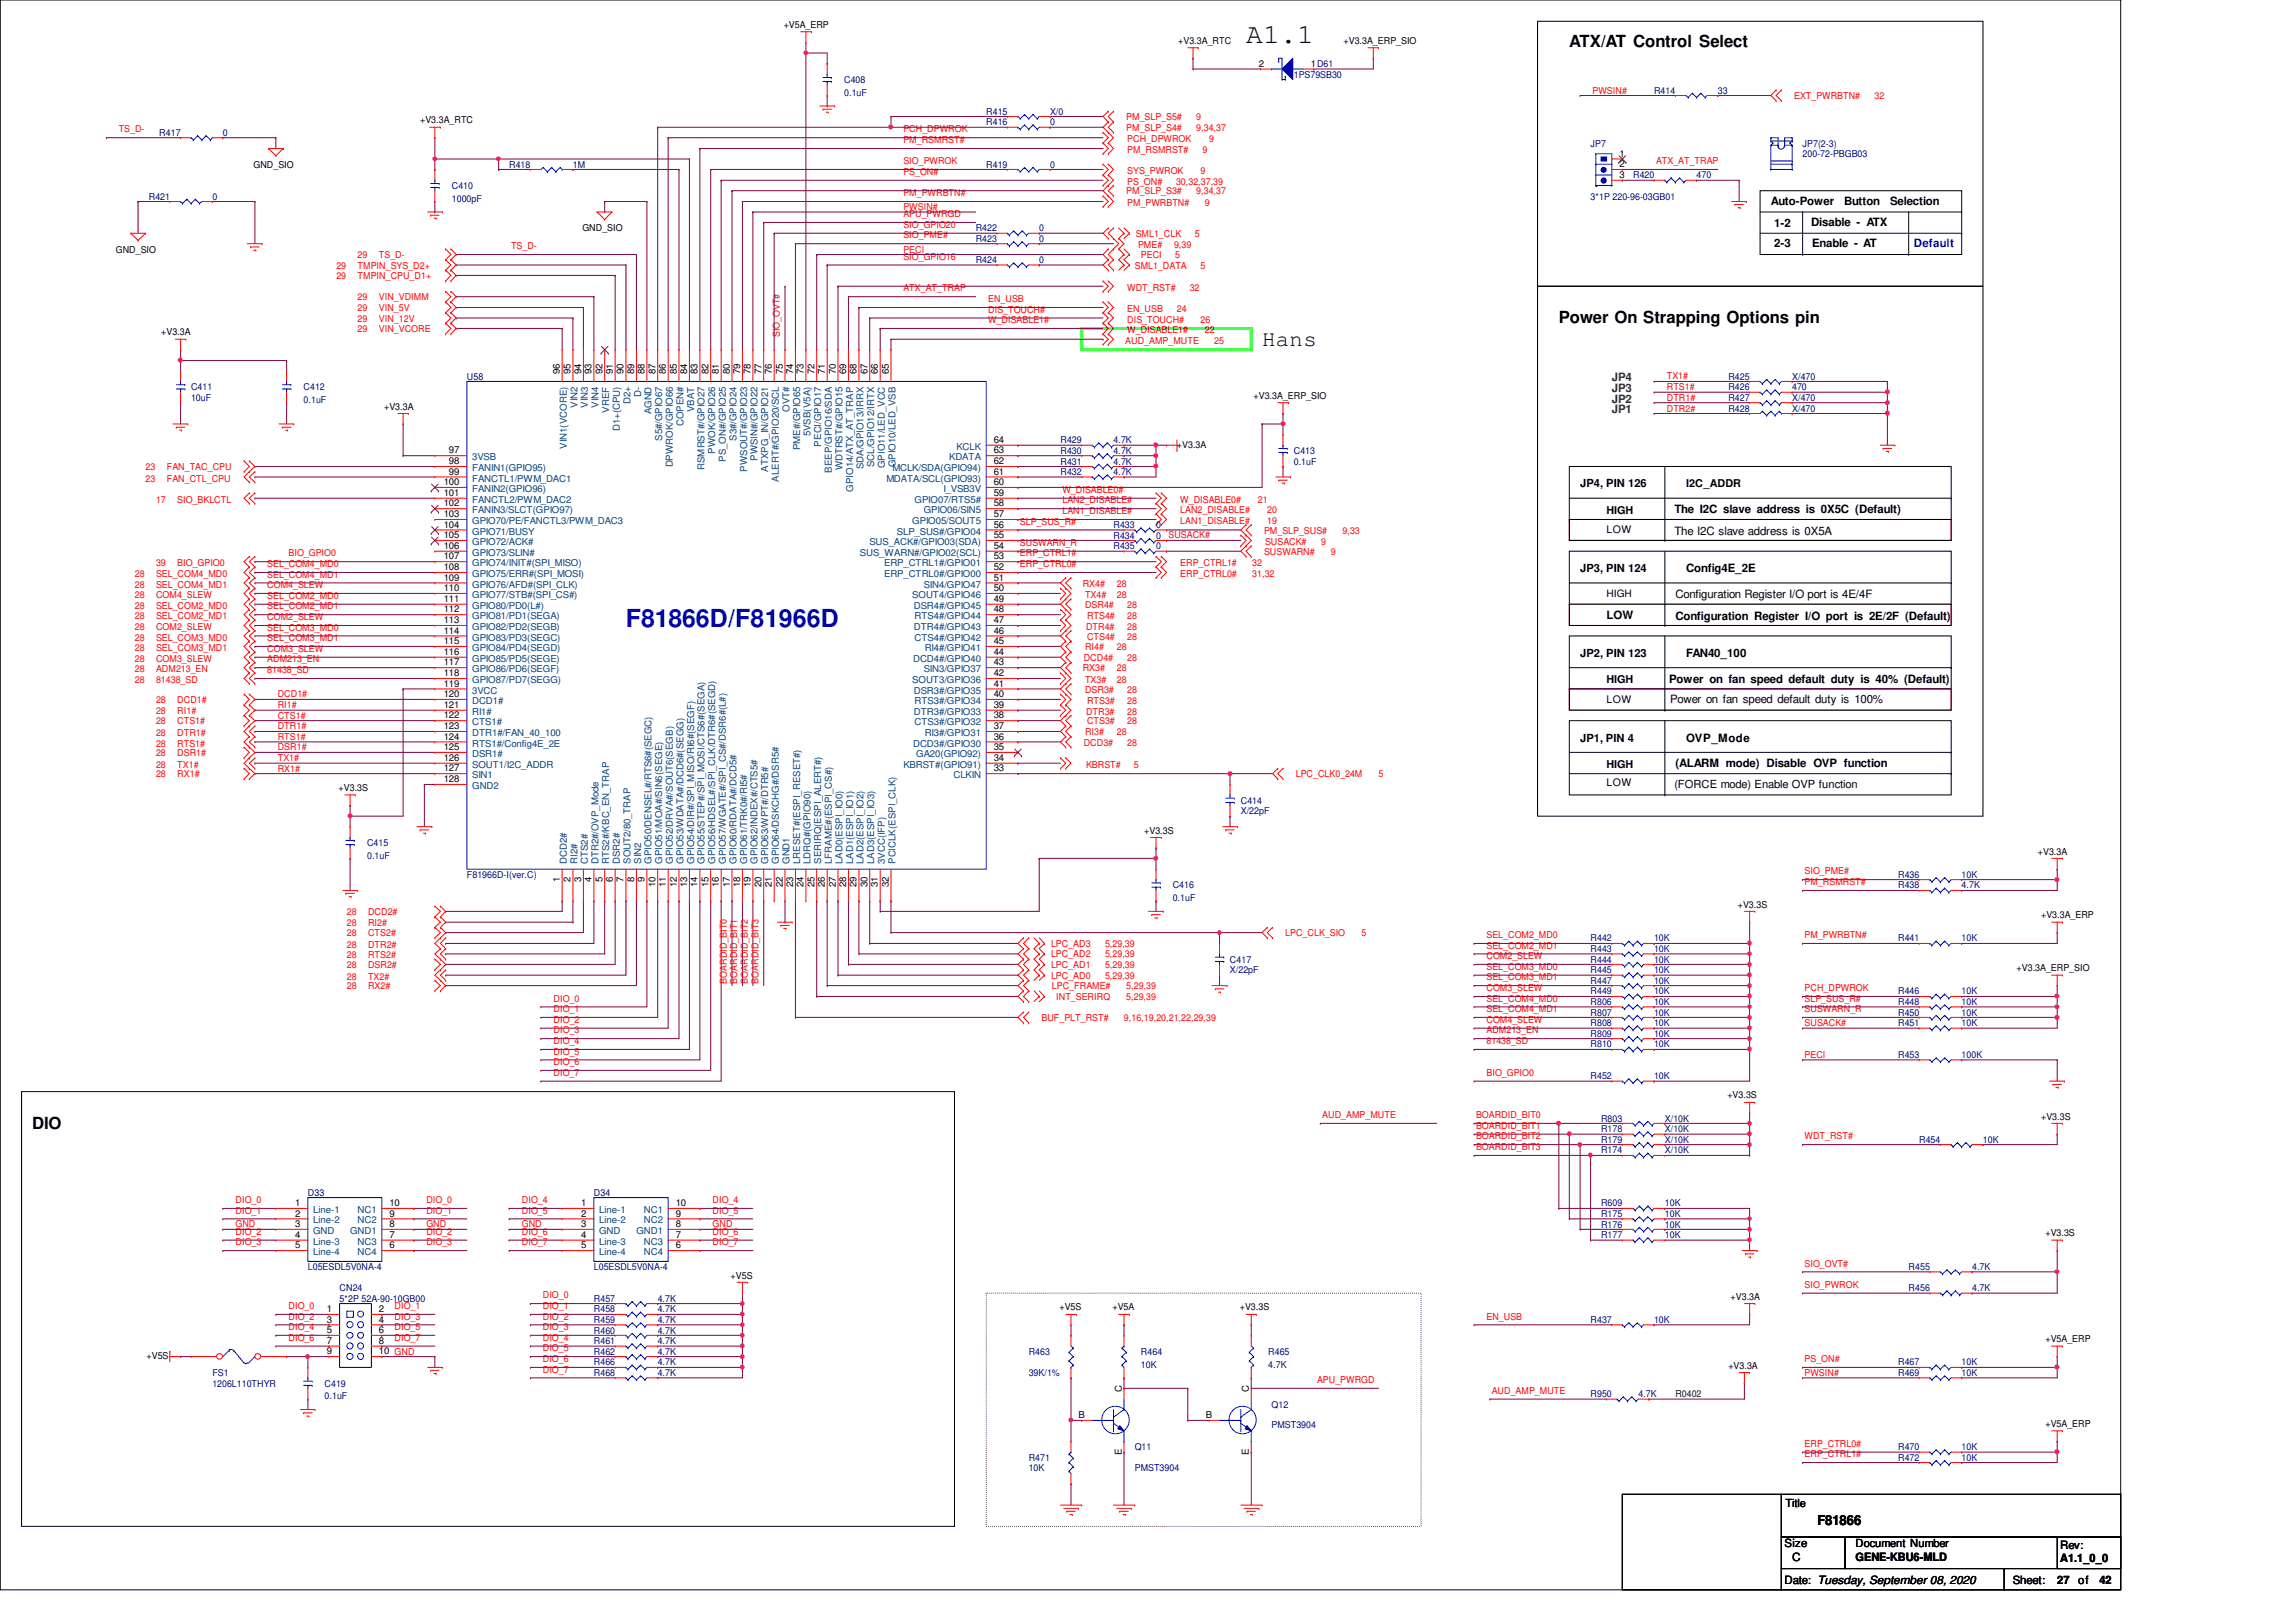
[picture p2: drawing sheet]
<svg xmlns="http://www.w3.org/2000/svg" width="297mm" height="210mm" viewBox="0 0 297 210" stroke-linecap="round" stroke-linejoin="round" font-family="sans-serif">
<defs><g id="words">
<text font-size="3.6" x="161.2" y="5.5">A1.1</text>
<text font-size="3.2" fill="#00f" x="81" y="81.2">F81866D/F81966D</text>
<text font-size="2.9" x="163.3" y="44.8">Hans</text>
<g font-size="2.2">
<text x="203" y="6.1">ATX/AT Control Select</text>
<text x="201.7" y="41.8">Power On Strapping Options pin</text>
<text x="4.1" y="146">DIO</text>
</g>
<text font-size="1.8" x="235.1" y="197.4">F81866</text>
<g font-size="1.5">
<text x="229.1" y="26.6">Auto-Power</text>
<text x="229.5" y="29.3">1-2</text>
<text x="234.3" y="29.2">Disable - ATX</text>
<text x="238.6" y="26.6">Button</text>
<text x="244.5" y="26.6">Selection</text>
<text x="229.5" y="32">2-3</text>
<text x="234.4" y="32">Enable - AT</text>
<text x="216.6" y="66.4">The I2C slave address is 0X5C (Default)</text>
<text x="216.6" y="69.3">The I2C slave address is 0X5A</text>
<text x="216.7" y="77.3">Configuration Register I/O port is 4E/4F</text>
<text x="218.1" y="74">Config4E_2E</text>
<text x="207.9" y="80.1">LOW</text>
<text x="216.7" y="80.2">Configuration Register I/O port is 2E/2F (Default)</text>
<text x="215.9" y="88.4">Power on fan speed default duty is 40% (Default)</text>
<text x="218.1" y="85">FAN40_100</text>
<text x="216.1" y="90.9">Power on fan speed default duty is 100%</text>
<text x="216.7" y="99.3">(ALARM mode) Disable OVP function</text>
<text x="218.1" y="96">OVP_Mode</text>
<text x="230.9" y="200.2">Size</text>
<text x="231.9" y="202">C</text>
<text x="240.1" y="202">GENE-KBU6-MLD</text>
<text x="266.5" y="200.5">Rev:</text>
<text x="266.5" y="202.1">A1.1_0_0</text>
<text x="230.9" y="205">Date: Tuesday, September 08, 2020</text>
<text x="260.4" y="205">Sheet:</text>
<text x="266.1" y="205">27</text>
<text x="268.9" y="205">of</text>
<text x="271.6" y="205">42</text>
</g>
<text font-size="1.5" fill="#00f" x="247.6" y="32">Default</text>
<g font-size="1.5" fill="#008000">
<text x="208.5" y="53.5">JP1</text>
<text x="208.5" y="50.7">JP3</text>
<text x="208.5" y="49.4">JP4</text>
<text x="208.5" y="52.1">JP2</text>
</g>
<g font-size="1.4">
<text x="204.4" y="63.1">JP4, PIN 126</text>
<text x="218.1" y="63">I2C_ADDR</text>
<text x="207.9" y="66.5">HIGH</text>
<text x="207.9" y="69">LOW</text>
<text x="204.4" y="74">JP3, PIN 124</text>
<text x="204.4" y="85">JP2, PIN 123</text>
<text x="207.9" y="88.4">HIGH</text>
<text x="207.9" y="90.9">LOW</text>
<text x="204.4" y="96">JP1, PIN 4</text>
<text x="207.9" y="99.4">HIGH</text>
<text x="207.9" y="101.8">LOW</text>
<text x="216.6" y="102">(FORCE mode) Enable OVP function</text>
<text x="231" y="195">Title</text>
<text x="240.1" y="200.2">Document Number</text>
</g>
<text font-size="1.3" x="207.9" y="77.3">HIGH</text>
<g font-size="1.2">
<text x="101.4" y="3.6">+V5A_ERP</text>
<text x="152.4" y="5.7">+V3.3A_RTC</text>
<text x="173.8" y="5.7">+V3.3A_ERP_SIO</text>
<text x="162.9" y="8.6">2</text>
<text x="169.6" y="8.6">1D61</text>
<text x="54.4" y="16">+V3.3A_RTC</text>
<text x="32.8" y="21.7">GND_SIO</text>
<text x="209.5" y="20.3">1</text>
<text x="209.5" y="21.6">2</text>
<text x="209.5" y="23">3</text>
<text x="75.4" y="29.9">GND_SIO</text>
<text x="15" y="32.7">GND_SIO</text>
<text x="20.9" y="43.4">+V3.3A</text>
<text x="49.7" y="53">+V3.3A</text>
<text x="72.4" y="48.4" transform="rotate(-90 72.4 48.4)">96</text>
<text x="73.8" y="48.4" transform="rotate(-90 73.8 48.4)">95</text>
<text x="75.2" y="48.4" transform="rotate(-90 75.2 48.4)">94</text>
<text x="76.5" y="48.4" transform="rotate(-90 76.5 48.4)">93</text>
<text x="77.9" y="48.4" transform="rotate(-90 77.9 48.4)">92</text>
<text x="79.3" y="48.4" transform="rotate(-90 79.3 48.4)">91</text>
<text x="80.7" y="48.4" transform="rotate(-90 80.7 48.4)">90</text>
<text x="82" y="48.4" transform="rotate(-90 82 48.4)">89</text>
<text x="83.4" y="48.4" transform="rotate(-90 83.4 48.4)">88</text>
<text x="84.8" y="48.4" transform="rotate(-90 84.8 48.4)">87</text>
<text x="86.1" y="48.4" transform="rotate(-90 86.1 48.4)">86</text>
<text x="87.5" y="48.4" transform="rotate(-90 87.5 48.4)">85</text>
<text x="88.9" y="48.4" transform="rotate(-90 88.9 48.4)">84</text>
<text x="90.3" y="48.4" transform="rotate(-90 90.3 48.4)">83</text>
<text x="91.6" y="48.4" transform="rotate(-90 91.6 48.4)">82</text>
<text x="93" y="48.4" transform="rotate(-90 93 48.4)">81</text>
<text x="94.4" y="48.4" transform="rotate(-90 94.4 48.4)">80</text>
<text x="95.8" y="48.4" transform="rotate(-90 95.8 48.4)">79</text>
<text x="97.1" y="48.4" transform="rotate(-90 97.1 48.4)">78</text>
<text x="98.5" y="48.4" transform="rotate(-90 98.5 48.4)">77</text>
<text x="99.9" y="48.4" transform="rotate(-90 99.9 48.4)">76</text>
<text x="101.3" y="48.4" transform="rotate(-90 101.3 48.4)">75</text>
<text x="102.6" y="48.4" transform="rotate(-90 102.6 48.4)">74</text>
<text x="104" y="48.4" transform="rotate(-90 104 48.4)">73</text>
<text x="105.4" y="48.4" transform="rotate(-90 105.4 48.4)">72</text>
<text x="106.7" y="48.4" transform="rotate(-90 106.7 48.4)">71</text>
<text x="108.1" y="48.4" transform="rotate(-90 108.1 48.4)">70</text>
<text x="109.5" y="48.4" transform="rotate(-90 109.5 48.4)">69</text>
<text x="110.8" y="48.4" transform="rotate(-90 110.8 48.4)">68</text>
<text x="112.2" y="48.4" transform="rotate(-90 112.2 48.4)">67</text>
<text x="113.6" y="48.4" transform="rotate(-90 113.6 48.4)">66</text>
<text x="115" y="48.4" transform="rotate(-90 115 48.4)">65</text>
<text x="162.2" y="51.6">+V3.3A_ERP_SIO</text>
<text x="58.1" y="58.7">97</text>
<text x="128.6" y="58.7">63</text>
<text x="128.6" y="57.3">64</text>
<text x="152.3" y="57.9">+V3.3A</text>
<text x="57.4" y="62.8">100</text>
<text x="57.4" y="64.2">101</text>
<text x="57.4" y="65.5">102</text>
<text x="58.1" y="60.1">98</text>
<text x="58.1" y="61.4">99</text>
<text x="128.6" y="65.5">58</text>
<text x="128.6" y="64.2">59</text>
<text x="128.6" y="62.8">60</text>
<text x="128.6" y="61.4">61</text>
<text x="128.6" y="60.1">62</text>
<text x="57.4" y="66.9">103</text>
<text x="57.4" y="68.3">104</text>
<text x="57.4" y="69.6">105</text>
<text x="57.4" y="71">106</text>
<text x="128.6" y="71">54</text>
<text x="128.6" y="69.6">55</text>
<text x="128.6" y="68.3">56</text>
<text x="128.6" y="66.9">57</text>
<text x="57.4" y="72.4">107</text>
<text x="57.4" y="73.8">108</text>
<text x="57.4" y="75.1">109</text>
<text x="57.4" y="76.5">110</text>
<text x="57.4" y="77.9">111</text>
<text x="128.6" y="77.9">49</text>
<text x="128.6" y="76.5">50</text>
<text x="128.6" y="75.1">51</text>
<text x="128.6" y="73.8">52</text>
<text x="128.6" y="72.4">53</text>
<text x="57.4" y="79.2">112</text>
<text x="57.4" y="80.6">113</text>
<text x="57.4" y="82">114</text>
<text x="57.4" y="83.4">115</text>
<text x="128.6" y="83.4">45</text>
<text x="128.6" y="82">46</text>
<text x="128.6" y="80.6">47</text>
<text x="128.6" y="79.2">48</text>
<text x="57.4" y="84.8">116</text>
<text x="57.4" y="86.1">117</text>
<text x="57.4" y="87.5">118</text>
<text x="57.4" y="88.9">119</text>
<text x="128.6" y="88.9">41</text>
<text x="128.6" y="87.5">42</text>
<text x="128.6" y="86.1">43</text>
<text x="128.6" y="84.8">44</text>
<text x="57.4" y="90.2">120</text>
<text x="57.4" y="91.6">121</text>
<text x="57.4" y="93">122</text>
<text x="57.4" y="94.4">123</text>
<text x="57.4" y="95.7">124</text>
<text x="128.6" y="95.7">36</text>
<text x="128.6" y="94.4">37</text>
<text x="128.6" y="93">38</text>
<text x="128.6" y="91.6">39</text>
<text x="128.6" y="90.2">40</text>
<text x="57.4" y="97.1">125</text>
<text x="57.4" y="98.5">126</text>
<text x="57.4" y="99.8">127</text>
<text x="57.4" y="101.2">128</text>
<text x="128.6" y="99.8">33</text>
<text x="128.6" y="98.5">34</text>
<text x="128.6" y="97.1">35</text>
<text x="43.8" y="102.4">+V3.3S</text>
<text x="148" y="107.9">+V3.3S</text>
<text x="263.6" y="110.6">+V3.3A</text>
<text x="72.4" y="114.1" transform="rotate(-90 72.4 114.1)">1</text>
<text x="73.8" y="114.1" transform="rotate(-90 73.8 114.1)">2</text>
<text x="75.2" y="114.1" transform="rotate(-90 75.2 114.1)">3</text>
<text x="76.5" y="114.1" transform="rotate(-90 76.5 114.1)">4</text>
<text x="77.9" y="114.1" transform="rotate(-90 77.9 114.1)">5</text>
<text x="79.3" y="114.1" transform="rotate(-90 79.3 114.1)">6</text>
<text x="80.7" y="114.1" transform="rotate(-90 80.7 114.1)">7</text>
<text x="82" y="114.1" transform="rotate(-90 82 114.1)">8</text>
<text x="83.4" y="114.1" transform="rotate(-90 83.4 114.1)">9</text>
<text x="84.8" y="114.8" transform="rotate(-90 84.8 114.8)">10</text>
<text x="86.1" y="114.8" transform="rotate(-90 86.1 114.8)">11</text>
<text x="87.5" y="114.8" transform="rotate(-90 87.5 114.8)">12</text>
<text x="88.9" y="114.8" transform="rotate(-90 88.9 114.8)">13</text>
<text x="90.3" y="114.8" transform="rotate(-90 90.3 114.8)">14</text>
<text x="91.6" y="114.8" transform="rotate(-90 91.6 114.8)">15</text>
<text x="93" y="114.8" transform="rotate(-90 93 114.8)">16</text>
<text x="94.4" y="114.8" transform="rotate(-90 94.4 114.8)">17</text>
<text x="95.8" y="114.8" transform="rotate(-90 95.8 114.8)">18</text>
<text x="97.1" y="114.8" transform="rotate(-90 97.1 114.8)">19</text>
<text x="98.5" y="114.8" transform="rotate(-90 98.5 114.8)">20</text>
<text x="99.9" y="114.8" transform="rotate(-90 99.9 114.8)">21</text>
<text x="101.3" y="114.8" transform="rotate(-90 101.3 114.8)">22</text>
<text x="102.6" y="114.8" transform="rotate(-90 102.6 114.8)">23</text>
<text x="104" y="114.8" transform="rotate(-90 104 114.8)">24</text>
<text x="105.4" y="114.8" transform="rotate(-90 105.4 114.8)">25</text>
<text x="106.7" y="114.8" transform="rotate(-90 106.7 114.8)">26</text>
<text x="108.1" y="114.8" transform="rotate(-90 108.1 114.8)">27</text>
<text x="109.5" y="114.8" transform="rotate(-90 109.5 114.8)">28</text>
<text x="110.8" y="114.8" transform="rotate(-90 110.8 114.8)">29</text>
<text x="112.2" y="114.8" transform="rotate(-90 112.2 114.8)">30</text>
<text x="113.6" y="114.8" transform="rotate(-90 113.6 114.8)">31</text>
<text x="115" y="114.8" transform="rotate(-90 115 114.8)">32</text>
<text x="224.8" y="117.5">+V3.3S</text>
<text x="264.1" y="118.8">+V3.3A_ERP</text>
<text x="260.9" y="125.7">+V3.3A_ERP_SIO</text>
<text x="223.5" y="142.2">+V3.3S</text>
<text x="264.1" y="144.9">+V3.3S</text>
<text x="38.2" y="156.1">1</text>
<text x="38.2" y="157.4">2</text>
<text x="38.2" y="158.8">3</text>
<text x="38.2" y="160.2">4</text>
<text x="38.2" y="161.5">5</text>
<text x="50.4" y="157.4">9</text>
<text x="50.4" y="160.2">7</text>
<text x="50.4" y="161.5">6</text>
<text x="50.4" y="156.1">10</text>
<text x="50.4" y="158.8">8</text>
<text x="75.2" y="156.1">1</text>
<text x="75.2" y="157.4">2</text>
<text x="75.2" y="158.8">3</text>
<text x="75.2" y="160.2">4</text>
<text x="75.2" y="161.5">5</text>
<text x="87.4" y="157.4">9</text>
<text x="87.4" y="160.2">7</text>
<text x="87.4" y="161.5">6</text>
<text x="87.4" y="156.1">10</text>
<text x="87.4" y="158.8">8</text>
<text x="264.6" y="160">+V3.3S</text>
<text x="94.5" y="165.5">+V5S</text>
<text x="42.3" y="169.8">1</text>
<text x="42.3" y="173.9">7</text>
<text x="42.3" y="171.2">3</text>
<text x="42.3" y="172.5">5</text>
<text x="49" y="172.5">6</text>
<text x="49" y="169.8">2</text>
<text x="49" y="173.9">8</text>
<text x="49" y="171.2">4</text>
<text x="137.1" y="169.6">+V5S</text>
<text x="143.9" y="169.6">+V5A</text>
<text x="160.4" y="169.6">+V3.3S</text>
<text x="223.9" y="168.2">+V3.3A</text>
<text x="264.6" y="173.7">+V5A_ERP</text>
<text x="19" y="175.9">+V5S</text>
<text x="42.3" y="175.3">9</text>
<text x="49" y="175.3">10 GND</text>
<text x="223.6" y="177.1">+V3.3A</text>
<text x="139.5" y="183.5">B</text>
<text x="145.1" y="180.1" transform="rotate(-90 145.1 180.1)">C</text>
<text x="156" y="183.5">B</text>
<text x="161.6" y="180.1" transform="rotate(-90 161.6 180.1)">C</text>
<text x="264.6" y="184.7">+V5A_ERP</text>
<text x="145.1" y="188.3" transform="rotate(-90 145.1 188.3)">E</text>
<text x="161.6" y="188.3" transform="rotate(-90 161.6 188.3)">E</text>
</g>
<g font-size="1.2" fill="#000080">
<text x="109.2" y="10.8">C408</text>
<text x="167.4" y="10.1">1PS79SB30</text>
<text x="20.6" y="17.6">R417</text>
<text x="28.8" y="17.6">0</text>
<text x="109.2" y="12.4">0.1uF</text>
<text x="127.6" y="14.9">R415</text>
<text x="127.6" y="16.2">R416</text>
<text x="135.8" y="14.9">X/0</text>
<text x="135.8" y="16.2">0</text>
<text x="214" y="12.1">R414</text>
<text x="222.2" y="12.1">33</text>
<text x="65.9" y="21.7">R418</text>
<text x="74.1" y="21.7">1M</text>
<text x="127.6" y="21.7">R419</text>
<text x="135.8" y="21.7">0</text>
<text x="205.8" y="19">JP7</text>
<text x="211.3" y="23.1">R420</text>
<text x="219.5" y="23.1">470</text>
<text x="233.2" y="19">JP7(2-3)</text>
<text x="233.2" y="20.4">200-72-PBGB03</text>
<text x="19.3" y="25.8">R421</text>
<text x="27.5" y="25.8">0</text>
<text x="58.5" y="24.5">C410</text>
<text x="58.5" y="26.1">1000pF</text>
<text x="126.2" y="29.9">R422</text>
<text x="134.4" y="29.9">0</text>
<text x="205.8" y="25.8">3*1P 220-96-03GB01</text>
<text x="126.2" y="34.1">R424</text>
<text x="126.2" y="31.3">R423</text>
<text x="134.4" y="34.1">0</text>
<text x="134.4" y="31.3">0</text>
<text x="24.7" y="50.5">C411</text>
<text x="24.7" y="51.9">10uF</text>
<text x="39.3" y="50.5">C412</text>
<text x="39.3" y="52.2">0.1uF</text>
<text x="60.4" y="49.1">U58</text>
<text x="223.6" y="53.3">R428</text>
<text x="223.6" y="51.9">R427</text>
<text x="223.6" y="50.5">R426</text>
<text x="223.6" y="49.1">R425</text>
<text x="231.9" y="53.3">X/470</text>
<text x="231.9" y="51.9">X/470</text>
<text x="231.9" y="50.5">470</text>
<text x="231.9" y="49.1">X/470</text>
<text x="137.2" y="58.8">R430</text>
<text x="137.2" y="57.4">R429</text>
<text x="144.1" y="58.8">4.7K</text>
<text x="144.1" y="57.4">4.7K</text>
<text x="167.4" y="58.8">C413</text>
<text x="137.2" y="60.1">R431</text>
<text x="137.2" y="61.5">R432</text>
<text x="144.1" y="60.1">4.7K</text>
<text x="144.1" y="61.5">4.7K</text>
<text x="167.4" y="60.1">0.1uF</text>
<text x="144.1" y="68.4">R433</text>
<text x="144.1" y="69.7">R434</text>
<text x="144.1" y="71.1">R435</text>
<text x="149.6" y="68.4">0</text>
<text x="149.6" y="69.7">0</text>
<text x="149.6" y="71.1">0</text>
<text x="160.5" y="104">C414</text>
<text x="160.5" y="105.4">X/22pF</text>
<text x="47.5" y="109.5">C415</text>
<text x="47.5" y="111.1">0.1uF</text>
<text x="60.4" y="113.6">F81966D-I(ver.C)</text>
<text x="245.6" y="113.6">R436</text>
<text x="253.8" y="113.6">10K</text>
<text x="151.7" y="115">C416</text>
<text x="151.7" y="116.6">0.1uF</text>
<text x="245.6" y="115">R438</text>
<text x="253.8" y="115">4.7K</text>
<text x="159.1" y="124.6">C417</text>
<text x="159.1" y="125.9">X/22pF</text>
<text x="205.8" y="121.8">R442</text>
<text x="205.8" y="124.6">R444</text>
<text x="205.8" y="123.2">R443</text>
<text x="205.8" y="125.9">R445</text>
<text x="214" y="121.8">10K</text>
<text x="214" y="124.6">10K</text>
<text x="214" y="123.2">10K</text>
<text x="214" y="125.9">10K</text>
<text x="245.6" y="121.8">R441</text>
<text x="253.8" y="121.8">10K</text>
<text x="205.8" y="131.4">R807</text>
<text x="205.8" y="127.3">R447</text>
<text x="205.8" y="128.7">R449</text>
<text x="205.8" y="130.1">R806</text>
<text x="214" y="131.4">10K</text>
<text x="214" y="127.3">10K</text>
<text x="214" y="128.7">10K</text>
<text x="214" y="130.1">10K</text>
<text x="245.6" y="130.1">R448</text>
<text x="245.6" y="128.7">R446</text>
<text x="245.6" y="131.4">R450</text>
<text x="253.8" y="130.1">10K</text>
<text x="253.8" y="128.7">10K</text>
<text x="253.8" y="131.4">10K</text>
<text x="205.8" y="134.2">R809</text>
<text x="205.8" y="135.6">R810</text>
<text x="205.8" y="132.8">R808</text>
<text x="214" y="134.2">10K</text>
<text x="214" y="135.6">10K</text>
<text x="214" y="132.8">10K</text>
<text x="245.6" y="132.8">R451</text>
<text x="245.6" y="136.9">R453</text>
<text x="253.8" y="132.8">10K</text>
<text x="253.8" y="136.9">100K</text>
<text x="205.8" y="139.7">R452</text>
<text x="214" y="139.7">10K</text>
<text x="207.1" y="145.2">R803</text>
<text x="207.1" y="146.5">R178</text>
<text x="207.1" y="147.9">R179</text>
<text x="207.1" y="149.3">R174</text>
<text x="215.4" y="145.2">X/10K</text>
<text x="215.4" y="146.5">X/10K</text>
<text x="215.4" y="147.9">X/10K</text>
<text x="215.4" y="149.3">X/10K</text>
<text x="248.3" y="147.9">R454</text>
<text x="256.5" y="147.9">10K</text>
<text x="39.8" y="154.8">D33</text>
<text x="76.8" y="154.8">D34</text>
<text x="207.1" y="156.1">R609</text>
<text x="207.1" y="157.5">R175</text>
<text x="207.1" y="158.9">R176</text>
<text x="207.1" y="160.2">R177</text>
<text x="215.4" y="156.1">10K</text>
<text x="215.4" y="157.5">10K</text>
<text x="215.4" y="158.9">10K</text>
<text x="215.4" y="160.2">10K</text>
<text x="39.8" y="164.4">L05ESDL5V0NA-4</text>
<text x="43.9" y="167.1">CN24</text>
<text x="76.8" y="164.4">L05ESDL5V0NA-4</text>
<text x="246.9" y="167.1">R456</text>
<text x="246.9" y="164.4">R455</text>
<text x="255.1" y="167.1">4.7K</text>
<text x="255.1" y="164.4">4.7K</text>
<text x="43.9" y="168.5">5*2P 52A-90-10GB00</text>
<text x="76.8" y="173.9">R461</text>
<text x="76.8" y="171.2">R459</text>
<text x="76.8" y="169.8">R458</text>
<text x="76.8" y="168.5">R457</text>
<text x="76.8" y="172.6">R460</text>
<text x="85.1" y="173.9">4.7K</text>
<text x="85.1" y="171.2">4.7K</text>
<text x="85.1" y="169.8">4.7K</text>
<text x="85.1" y="168.5">4.7K</text>
<text x="85.1" y="172.6">4.7K</text>
<text x="205.8" y="171.2">R437</text>
<text x="214" y="171.2">10K</text>
<text x="27.5" y="178.1">FS1</text>
<text x="27.5" y="179.5">1206L110THYR</text>
<text x="42" y="179.5">C419</text>
<text x="76.8" y="176.7">R466</text>
<text x="76.8" y="175.3">R462</text>
<text x="76.8" y="178.1">R468</text>
<text x="85.1" y="176.7">4.7K</text>
<text x="85.1" y="175.3">4.7K</text>
<text x="85.1" y="178.1">4.7K</text>
<text x="133.1" y="175.3">R463</text>
<text x="133.1" y="178.1">39K/1%</text>
<text x="147.6" y="175.3">R464</text>
<text x="147.6" y="177">10K</text>
<text x="164.1" y="175.3">R465</text>
<text x="164.1" y="177">4.7K</text>
<text x="245.6" y="178.1">R469</text>
<text x="245.6" y="176.7">R467</text>
<text x="253.8" y="178.1">10K</text>
<text x="253.8" y="176.7">10K</text>
<text x="42" y="181.1">0.1uF</text>
<text x="164.5" y="182.2">Q12</text>
<text x="164.5" y="184.8">PMST3904</text>
<text x="205.8" y="180.8">R950</text>
<text x="212" y="180.8">4.7K</text>
<text x="133.1" y="189.1">R471</text>
<text x="133.1" y="190.4">10K</text>
<text x="146.8" y="187.7">Q11</text>
<text x="146.8" y="190.4">PMST3904</text>
<text x="245.6" y="187.7">R470</text>
<text x="245.6" y="189.1">R472</text>
<text x="253.8" y="187.7">10K</text>
<text x="253.8" y="189.1">10K</text>
</g>
<g font-size="1.2" fill="#f00">
<text x="15.4" y="17.1">TS_D-</text>
<text x="116.9" y="17.1">PCH_DPWROK</text>
<text x="145.7" y="16.9">PM_SLP_S4#</text>
<text x="145.7" y="15.5">PM_SLP_S5#</text>
<text x="154.8" y="16.9">9,34,37</text>
<text x="154.8" y="15.5">9</text>
<text x="206" y="12.1">PWSIN#</text>
<text x="232.1" y="12.8">EXT_PWRBTN#</text>
<text x="242.5" y="12.8">32</text>
<text x="116.9" y="18.5">PM_RSMRST#</text>
<text x="116.9" y="22.6">PS_ON#</text>
<text x="116.9" y="21.3">SIO_PWROK</text>
<text x="145.8" y="19.8">PM_RSMRST#</text>
<text x="145.8" y="23.9">PS_ON#</text>
<text x="145.8" y="18.4">PCH_DPWROK</text>
<text x="145.8" y="22.5">SYS_PWROK</text>
<text x="152.1" y="23.9">30,32,37,39</text>
<text x="155.3" y="22.5">9</text>
<text x="155.6" y="19.8">9</text>
<text x="156.4" y="18.4">9</text>
<text x="214.2" y="21.3">ATX_AT_TRAP</text>
<text x="116.9" y="28.1">APU_PWRGD</text>
<text x="116.9" y="25.4">PM_PWRBTN#</text>
<text x="116.9" y="29.5">SIO_GPIO20</text>
<text x="116.9" y="27.2">PWSIN#</text>
<text x="145.7" y="25.1">PM_SLP_S3#</text>
<text x="145.8" y="26.7">PM_PWRBTN#</text>
<text x="154.8" y="25.1">9,34,37</text>
<text x="155.9" y="26.7">9</text>
<text x="43.5" y="34.8">29</text>
<text x="46.3" y="34.8">TMPIN_SYS_D2+</text>
<text x="46.3" y="33.4">29</text>
<text x="49" y="33.4">TS_D-</text>
<text x="66.1" y="32.3">TS_D-</text>
<text x="116.9" y="30.9">SIO_PME#</text>
<text x="116.9" y="33.6">SIO_GPIO16</text>
<text x="116.9" y="32.7">PECI</text>
<text x="146.8" y="34.8">SML1_DATA</text>
<text x="146.9" y="30.6">SML1_CLK</text>
<text x="147.2" y="32.1">PME#</text>
<text x="147.6" y="33.4">PECI</text>
<text x="151.9" y="32.1">9,39</text>
<text x="152" y="33.4">5</text>
<text x="154.6" y="30.6">5</text>
<text x="155.3" y="34.8">5</text>
<text x="43.5" y="36.1">29</text>
<text x="46.3" y="41.6">29</text>
<text x="46.3" y="40.2">29</text>
<text x="46.3" y="38.9">29</text>
<text x="46.3" y="36.1">TMPIN_CPU_D1+</text>
<text x="49" y="41.6">VIN_12V</text>
<text x="49" y="40.2">VIN_5V</text>
<text x="49" y="38.9">VIN_VDIMM</text>
<text x="116.9" y="37.7">ATX_AT_TRAP</text>
<text x="127.8" y="40.5">DIS_TOUCH#</text>
<text x="127.8" y="41.8">W_DISABLE1#</text>
<text x="127.8" y="39.1">EN_USB</text>
<text x="145.8" y="41.7">DIS_TOUCH#</text>
<text x="145.8" y="37.6">WDT_RST#</text>
<text x="145.8" y="40.4">EN_USB</text>
<text x="152.3" y="40.4">24</text>
<text x="153.9" y="37.6">32</text>
<text x="155.3" y="41.7">26</text>
<text x="46.3" y="43">29</text>
<text x="49" y="43">VIN_VCORE</text>
<text x="100.9" y="43.6" transform="rotate(-90 100.9 43.6)">SIO_OVT#</text>
<text x="145.6" y="44.5">AUD_AMP_MUTE</text>
<text x="145.8" y="43.1">W_DISABLE1#</text>
<text x="155.9" y="43.1">22</text>
<text x="157.1" y="44.5">25</text>
<text x="215.6" y="53.3">DTR2#</text>
<text x="215.6" y="50.5">RTS1#</text>
<text x="215.6" y="49.1">TX1#</text>
<text x="215.6" y="51.9">DTR1#</text>
<text x="18.8" y="60.8">23</text>
<text x="18.8" y="62.3">23</text>
<text x="20.2" y="65.1">17</text>
<text x="21.6" y="60.8">FAN_TAC_CPU</text>
<text x="21.6" y="62.3">FAN_CTL_CPU</text>
<text x="22.9" y="65.1">SIO_BKLCTL</text>
<text x="137.5" y="65.2">LAN2_DISABLE#</text>
<text x="137.5" y="63.8">W_DISABLE0#</text>
<text x="152.7" y="65.1">W_DISABLE0#</text>
<text x="162.7" y="65.1">21</text>
<text x="131.9" y="67.9">SLP_SUS_R#</text>
<text x="131.9" y="70.7">SUSWARN_R</text>
<text x="137.5" y="66.5">LAN1_DISABLE#</text>
<text x="151.2" y="69.7">SUSACK#</text>
<text x="152.7" y="67.8">LAN1_DISABLE#</text>
<text x="152.7" y="66.4">LAN2_DISABLE#</text>
<text x="163.5" y="71.8">SUSWARN#</text>
<text x="163.5" y="69">PM_SLP_SUS#</text>
<text x="163.7" y="70.5">SUSACK#</text>
<text x="164" y="67.8">19</text>
<text x="164" y="66.4">20</text>
<text x="170.9" y="70.5">9</text>
<text x="172.2" y="71.8">9</text>
<text x="173.7" y="69">9,33</text>
<text x="17.4" y="74.7">28</text>
<text x="17.4" y="76">28</text>
<text x="17.4" y="77.4">28</text>
<text x="20.2" y="74.7">SEL_COM4_MD0</text>
<text x="20.2" y="76">SEL_COM4_MD1</text>
<text x="20.2" y="77.4">COM4_SLEW</text>
<text x="20.2" y="73.3">39</text>
<text x="22.9" y="73.3">BIO_GPIO0</text>
<text x="34.6" y="77.5">SEL_COM2_MD0</text>
<text x="34.6" y="74.8">SEL_COM4_MD1</text>
<text x="34.6" y="73.4">SEL_COM4_MD0</text>
<text x="34.6" y="76.1">COM4_SLEW</text>
<text x="37.3" y="72">BIO_GPIO0</text>
<text x="131.9" y="73.4">ERP_CTRL0#</text>
<text x="131.9" y="72">ERP_CTRL1#</text>
<text x="140.1" y="75.9">RX4#</text>
<text x="140.4" y="77.4">TX4#</text>
<text x="144.5" y="75.9">28</text>
<text x="144.5" y="77.4">28</text>
<text x="152.7" y="74.7">ERP_CTRL0#</text>
<text x="152.7" y="73.3">ERP_CTRL1#</text>
<text x="162" y="74.7">31,32</text>
<text x="162" y="73.3">32</text>
<text x="17.4" y="78.8">28</text>
<text x="17.4" y="80.1">28</text>
<text x="17.4" y="82.9">28</text>
<text x="17.4" y="81.5">28</text>
<text x="20.2" y="78.8">SEL_COM2_MD0</text>
<text x="20.2" y="80.1">SEL_COM2_MD1</text>
<text x="20.2" y="82.9">SEL_COM3_MD0</text>
<text x="20.2" y="81.5">COM2_SLEW</text>
<text x="34.6" y="78.9">SEL_COM2_MD1</text>
<text x="34.6" y="83">SEL_COM3_MD1</text>
<text x="34.6" y="81.6">SEL_COM3_MD0</text>
<text x="34.6" y="80.3">COM2_SLEW</text>
<text x="140.4" y="78.7">DSR4#</text>
<text x="140.5" y="81.5">DTR4#</text>
<text x="140.6" y="82.8">CTS4#</text>
<text x="140.6" y="80.1">RTS4#</text>
<text x="145.8" y="81.5">28</text>
<text x="145.8" y="82.8">28</text>
<text x="145.8" y="80.1">28</text>
<text x="145.8" y="78.7">28</text>
<text x="17.4" y="84.2">28</text>
<text x="17.4" y="85.6">28</text>
<text x="17.4" y="87">28</text>
<text x="17.4" y="88.4">28</text>
<text x="20.2" y="84.2">SEL_COM3_MD1</text>
<text x="20.2" y="85.6">COM3_SLEW</text>
<text x="20.2" y="87">ADM213_EN</text>
<text x="20.2" y="88.4">81438_SD</text>
<text x="34.6" y="84.4">COM3_SLEW</text>
<text x="34.6" y="85.7">ADM213_EN</text>
<text x="34.6" y="87.1">81438_SD</text>
<text x="140.1" y="86.9">RX3#</text>
<text x="140.2" y="85.5">DCD4#</text>
<text x="140.4" y="89.6">DSR3#</text>
<text x="140.4" y="88.4">TX3#</text>
<text x="140.4" y="84.1">RI4#</text>
<text x="144.5" y="86.9">28</text>
<text x="144.5" y="88.4">28</text>
<text x="144.5" y="84.1">28</text>
<text x="145.8" y="85.5">28</text>
<text x="145.8" y="89.6">28</text>
<text x="20.2" y="92.4">28</text>
<text x="20.2" y="91">28</text>
<text x="20.2" y="95.2">28</text>
<text x="20.2" y="93.7">28</text>
<text x="22.9" y="91">DCD1#</text>
<text x="22.9" y="95.2">DTR1#</text>
<text x="22.9" y="92.4">RI1#</text>
<text x="22.9" y="93.7">CTS1#</text>
<text x="35.9" y="91.7">RI1#</text>
<text x="35.9" y="94.4">DTR1#</text>
<text x="35.9" y="95.8">RTS1#</text>
<text x="35.9" y="90.3">DCD1#</text>
<text x="35.9" y="93">CTS1#</text>
<text x="140.4" y="95.1">RI3#</text>
<text x="140.5" y="92.5">DTR3#</text>
<text x="140.6" y="93.7">CTS3#</text>
<text x="140.6" y="91.1">RTS3#</text>
<text x="144.5" y="95.1">28</text>
<text x="145.8" y="92.5">28</text>
<text x="145.8" y="93.7">28</text>
<text x="145.8" y="91.1">28</text>
<text x="20.2" y="100.6">28</text>
<text x="20.2" y="99.4">28</text>
<text x="20.2" y="96.6">28</text>
<text x="20.2" y="97.8">28</text>
<text x="22.9" y="96.6">RTS1#</text>
<text x="22.9" y="100.6">RX1#</text>
<text x="22.9" y="97.8">DSR1#</text>
<text x="22.9" y="99.4">TX1#</text>
<text x="35.9" y="99.9">RX1#</text>
<text x="35.9" y="98.5">TX1#</text>
<text x="35.9" y="97.1">DSR1#</text>
<text x="140.2" y="96.5">DCD3#</text>
<text x="140.5" y="99.4">KBRST#</text>
<text x="145.8" y="96.5">28</text>
<text x="146.7" y="99.4">5</text>
<text x="167.6" y="100.6">LPC_CLK0_24M</text>
<text x="178.3" y="100.6">5</text>
<text x="233.5" y="113.2">SIO_PME#</text>
<text x="44.9" y="118.4">28</text>
<text x="44.9" y="119.8">28</text>
<text x="47.6" y="118.4">DCD2#</text>
<text x="47.6" y="119.8">RI2#</text>
<text x="233.5" y="114.6">PM_RSMRST#</text>
<text x="44.9" y="122.7">28</text>
<text x="44.9" y="121.2">28</text>
<text x="44.9" y="124">28</text>
<text x="44.9" y="125.3">28</text>
<text x="47.6" y="122.7">DTR2#</text>
<text x="47.6" y="121.2">CTS2#</text>
<text x="47.6" y="124">RTS2#</text>
<text x="47.6" y="125.3">DSR2#</text>
<text x="136" y="125.3">LPC_AD1</text>
<text x="136" y="123.9">LPC_AD2</text>
<text x="136" y="122.5">LPC_AD3</text>
<text x="143" y="125.3">5,29,39</text>
<text x="143" y="123.9">5,29,39</text>
<text x="143" y="122.5">5,29,39</text>
<text x="166.3" y="121.2">LPC_CLK_SIO</text>
<text x="176.1" y="121.2">5</text>
<text x="192.3" y="125.5">SEL_COM3_MD0</text>
<text x="192.3" y="124.1">COM2_SLEW</text>
<text x="192.3" y="122.8">SEL_COM2_MD1</text>
<text x="192.3" y="121.4">SEL_COM2_MD0</text>
<text x="233.5" y="121.4">PM_PWRBTN#</text>
<text x="44.9" y="128">28</text>
<text x="44.9" y="126.8">28</text>
<text x="47.6" y="128">RX2#</text>
<text x="47.6" y="126.8">TX2#</text>
<text x="71.6" y="129.6">DIO_0</text>
<text x="71.6" y="131">DIO_1</text>
<text x="94" y="127.3" transform="rotate(-90 94 127.3)">BOARDID_BIT0</text>
<text x="95.4" y="127.3" transform="rotate(-90 95.4 127.3)">BOARDID_BIT1</text>
<text x="96.7" y="127.3" transform="rotate(-90 96.7 127.3)">BOARDID_BIT2</text>
<text x="98.1" y="127.3" transform="rotate(-90 98.1 127.3)">BOARDID_BIT3</text>
<text x="136" y="126.7">LPC_AD0</text>
<text x="136.1" y="128">LPC_FRAME#</text>
<text x="136.6" y="129.4">INT_SERIRQ</text>
<text x="143" y="126.7">5,29,39</text>
<text x="145.7" y="128">5,29,39</text>
<text x="145.7" y="129.4">5,29,39</text>
<text x="192.3" y="126.9">SEL_COM3_MD1</text>
<text x="192.3" y="128.3">COM3_SLEW</text>
<text x="192.3" y="131">SEL_COM4_MD1</text>
<text x="192.3" y="129.6">SEL_COM4_MD0</text>
<text x="233.5" y="128.3">PCH_DPWROK</text>
<text x="233.5" y="131">SUSWARN_R</text>
<text x="233.5" y="129.6">SLP_SUS_R#</text>
<text x="71.6" y="132.4">DIO_2</text>
<text x="71.6" y="133.7">DIO_3</text>
<text x="71.6" y="135.1">DIO_4</text>
<text x="71.6" y="136.5">DIO_5</text>
<text x="71.6" y="137.8">DIO_6</text>
<text x="134.7" y="132.1">BUF_PLT_RST#</text>
<text x="145.4" y="132.1">9,16,19,20,21,22,29,39</text>
<text x="192.3" y="133.7">ADM213_EN</text>
<text x="192.3" y="135.1">81438_SD</text>
<text x="192.3" y="132.4">COM4_SLEW</text>
<text x="233.5" y="132.8">SUSACK#</text>
<text x="233.5" y="136.9">PECI</text>
<text x="71.6" y="139.2">DIO_7</text>
<text x="192.3" y="139.2">BIO_GPIO0</text>
<text x="171.1" y="144.7">AUD_AMP_MUTE</text>
<text x="191" y="144.7">BOARDID_BIT0</text>
<text x="191" y="146.1">BOARDID_BIT1</text>
<text x="191" y="147.4">BOARDID_BIT2</text>
<text x="191" y="148.8">BOARDID_BIT3</text>
<text x="233.5" y="147.4">WDT_RST#</text>
<text x="30.5" y="155.7">DIO_0</text>
<text x="55.2" y="155.7">DIO_0</text>
<text x="67.5" y="155.7">DIO_4</text>
<text x="92.2" y="155.7">DIO_4</text>
<text x="30.5" y="159.8">DIO_2</text>
<text x="30.5" y="161.2">DIO_3</text>
<text x="30.5" y="157.1">DIO_1</text>
<text x="30.5" y="158.8">GND</text>
<text x="55.2" y="159.8">DIO_2</text>
<text x="55.2" y="161.2">DIO_3</text>
<text x="55.2" y="157.1">DIO_1</text>
<text x="55.2" y="158.8">GND</text>
<text x="67.5" y="157.1">DIO_5</text>
<text x="67.5" y="159.8">DIO_6</text>
<text x="67.5" y="161.2">DIO_7</text>
<text x="67.5" y="158.8">GND</text>
<text x="92.2" y="158.8">GND</text>
<text x="92.2" y="157.1">DIO_5</text>
<text x="92.2" y="159.8">DIO_6</text>
<text x="92.2" y="161.2">DIO_7</text>
<text x="233.5" y="163.9">SIO_OVT#</text>
<text x="233.5" y="166.7">SIO_PWROK</text>
<text x="37.3" y="170.8">DIO_2</text>
<text x="37.3" y="169.4">DIO_0</text>
<text x="37.3" y="172.1">DIO_4</text>
<text x="37.3" y="173.5">DIO_6</text>
<text x="51.1" y="169.4">DIO_1</text>
<text x="51.1" y="172.1">DIO_5</text>
<text x="51.1" y="170.8">DIO_3</text>
<text x="51.1" y="173.5">DIO_7</text>
<text x="70.2" y="172.1">DIO_3</text>
<text x="70.2" y="169.4">DIO_1</text>
<text x="70.2" y="170.8">DIO_2</text>
<text x="70.2" y="168">DIO_0</text>
<text x="70.2" y="173.5">DIO_4</text>
<text x="192.3" y="170.8">EN_USB</text>
<text x="70.2" y="176.3">DIO_6</text>
<text x="70.2" y="177.6">DIO_7</text>
<text x="70.2" y="174.9">DIO_5</text>
<text x="170.4" y="179">APU_PWRGD</text>
<text x="233.5" y="178.1">PWSIN#</text>
<text x="233.5" y="176.3">PS_ON#</text>
<text x="193" y="180.4">AUD_AMP_MUTE</text>
<text x="233.5" y="188.6">ERP_CTRL1#</text>
<text x="233.5" y="187.2">ERP_CTRL0#</text>
</g>
<g font-size="1.2" fill="#004080">
<text x="74.7" y="52.8" transform="rotate(-90 74.7 52.8)">VIN2</text>
<text x="76.1" y="52.8" transform="rotate(-90 76.1 52.8)">VIN3</text>
<text x="77.4" y="52.8" transform="rotate(-90 77.4 52.8)">VIN4</text>
<text x="78.8" y="53.4" transform="rotate(-90 78.8 53.4)">VREF</text>
<text x="81.6" y="52.3" transform="rotate(-90 81.6 52.3)">D2+</text>
<text x="82.9" y="51.4" transform="rotate(-90 82.9 51.4)">D-</text>
<text x="84.3" y="53.6" transform="rotate(-90 84.3 53.6)">AGND</text>
<text x="89.8" y="53.3" transform="rotate(-90 89.8 53.3)">VBAT</text>
<text x="102.1" y="53.3" transform="rotate(-90 102.1 53.3)">OVT#</text>
<text x="61.1" y="59.6">3VSB</text>
<text x="73.3" y="58.1" transform="rotate(-90 73.3 58.1)">VIN1(VCORE)</text>
<text x="80.2" y="55.8" transform="rotate(-90 80.2 55.8)">D1+(CPU)</text>
<text x="85.7" y="57.1" transform="rotate(-90 85.7 57.1)">S5#/GPIO67</text>
<text x="88.4" y="55.2" transform="rotate(-90 88.4 55.2)">COPEN#</text>
<text x="92.5" y="58.7" transform="rotate(-90 92.5 58.7)">PWOK/GPIO26</text>
<text x="93.9" y="59.8" transform="rotate(-90 93.9 59.8)">PS_ON#/GPIO25</text>
<text x="95.3" y="57.1" transform="rotate(-90 95.3 57.1)">S3#/GPIO24</text>
<text x="98" y="59.6" transform="rotate(-90 98 59.6)">PWSIN#/GPIO22</text>
<text x="103.5" y="58.3" transform="rotate(-90 103.5 58.3)">PME#/GPIO65</text>
<text x="104.9" y="56.5" transform="rotate(-90 104.9 56.5)">5VSB(V5A)</text>
<text x="106.3" y="57.8" transform="rotate(-90 106.3 57.8)">PECI/GPIO17</text>
<text x="122.8" y="59.6">KDATA</text>
<text x="123.7" y="58.2">KCLK</text>
<text x="61.1" y="61">FANIN1(GPIO95)</text>
<text x="61.1" y="62.3">FANCTL1/PWM_DAC1</text>
<text x="61.1" y="63.7">FANIN2(GPIO96)</text>
<text x="61.1" y="65.1">FANCTL2/PWM_DAC2</text>
<text x="87" y="60.5" transform="rotate(-90 87 60.5)">DPWROK/GPIO66</text>
<text x="91.1" y="60.8" transform="rotate(-90 91.1 60.8)">RSMRST#/GPIO27</text>
<text x="96.6" y="61" transform="rotate(-90 96.6 61)">PWSOUT#/GPIO23</text>
<text x="99.4" y="61" transform="rotate(-90 99.4 61)">ATXPG_IN/GPIO21</text>
<text x="100.8" y="62.3" transform="rotate(-90 100.8 62.3)">ALERT#/GPIO20/SCL</text>
<text x="107.6" y="61.2" transform="rotate(-90 107.6 61.2)">BEEP/GPIO16/SDA</text>
<text x="109" y="60.9" transform="rotate(-90 109 60.9)">WDTRST#/GPIO15</text>
<text x="110.4" y="63.6" transform="rotate(-90 110.4 63.6)">GPIO14/ATX_AT_TRAP</text>
<text x="111.7" y="60.7" transform="rotate(-90 111.7 60.7)">SDA/GPIO13/IRRX</text>
<text x="113.1" y="60.5" transform="rotate(-90 113.1 60.5)">SCL/GPIO12/IRTX</text>
<text x="114.5" y="60.6" transform="rotate(-90 114.5 60.6)">GPIO11/LED_VCC</text>
<text x="114.7" y="62.3">MDATA/SCL(GPIO93)</text>
<text x="115.5" y="61">MCLK/SDA(GPIO94)</text>
<text x="115.9" y="60.5" transform="rotate(-90 115.9 60.5)">GPIO10/LED_VSB</text>
<text x="118.3" y="65.1">GPIO07/RTS5#</text>
<text x="122" y="63.7">I_VSB3V</text>
<text x="61.1" y="66.4">FANIN3/SLCT(GPIO97)</text>
<text x="61.1" y="67.8">GPIO70/PE/FANCTL3/PWM_DAC3</text>
<text x="61.1" y="69.2">GPIO71/BUSY</text>
<text x="61.1" y="70.5">GPIO72/ACK#</text>
<text x="61.1" y="71.9">GPIO73/SLIN#</text>
<text x="111.2" y="71.9">SUS_WARN#/GPIO02(SCL)</text>
<text x="112.5" y="70.5">SUS_ACK#/GPIO03(SDA)</text>
<text x="116" y="69.2">SLP_SUS#/GPIO04</text>
<text x="118" y="67.8">GPIO05/SOUT5</text>
<text x="119.5" y="66.4">GPIO06/SIN5</text>
<text x="61.1" y="73.3">GPIO74/INIT#(SPI_MISO)</text>
<text x="61.1" y="74.7">GPIO75/ERR#(SPI_MOSI)</text>
<text x="61.1" y="76">GPIO76/AFD#(SPI_CLK)</text>
<text x="61.1" y="77.4">GPIO77/STB#(SPI_CS#)</text>
<text x="114.4" y="74.7">ERP_CTRL0#/GPIO00</text>
<text x="114.4" y="73.3">ERP_CTRL1#/GPIO01</text>
<text x="118" y="77.4">SOUT4/GPIO46</text>
<text x="119.5" y="76">SIN4/GPIO47</text>
<text x="61.1" y="78.8">GPIO80/PD0(L#)</text>
<text x="61.1" y="80.1">GPIO81/PD1(SEGA)</text>
<text x="61.1" y="81.5">GPIO82/PD2(SEGB)</text>
<text x="61.1" y="82.9">GPIO83/PD3(SEGC)</text>
<text x="118.2" y="81.5">DTR4#/GPIO43</text>
<text x="118.2" y="78.8">DSR4#/GPIO45</text>
<text x="118.3" y="82.9">CTS4#/GPIO42</text>
<text x="118.3" y="80.1">RTS4#/GPIO44</text>
<text x="61.1" y="84.2">GPIO84/PD4(SEGD)</text>
<text x="61.1" y="85.6">GPIO85/PD5(SEGE)</text>
<text x="61.1" y="87">GPIO86/PD6(SEGF)</text>
<text x="61.1" y="88.4">GPIO87/PD7(SEGG)</text>
<text x="61.1" y="89.7">3VCC</text>
<text x="118" y="88.4">SOUT3/GPIO36</text>
<text x="118.1" y="85.6">DCD4#/GPIO40</text>
<text x="118.2" y="89.7">DSR3#/GPIO35</text>
<text x="119.5" y="87">SIN3/GPIO37</text>
<text x="119.6" y="84.2">RI4#/GPIO41</text>
<text x="61.1" y="91.1">DCD1#</text>
<text x="61.1" y="92.5">RI1#</text>
<text x="61.1" y="93.9">CTS1#</text>
<text x="61.1" y="95.2">DTR1#/FAN_40_100</text>
<text x="118.2" y="92.5">DTR3#/GPIO33</text>
<text x="118.3" y="93.9">CTS3#/GPIO32</text>
<text x="118.3" y="91.1">RTS3#/GPIO34</text>
<text x="119.6" y="95.2">RI3#/GPIO31</text>
<text x="61.1" y="96.6">RTS1#/Config4E_2E</text>
<text x="61.1" y="98">DSR1#</text>
<text x="61.1" y="99.4">SOUT1/I2C_ADDR</text>
<text x="61.1" y="100.7">SIN1</text>
<text x="116.9" y="99.4">KBRST#(GPIO91)</text>
<text x="118.1" y="96.6">DCD3#/GPIO30</text>
<text x="118.5" y="98">GA20(GPIO92)</text>
<text x="123.4" y="100.7">CLKIN</text>
<text x="61.1" y="102.1">GND2</text>
<text x="73.3" y="111.8" transform="rotate(-90 73.3 111.8)">DCD2#</text>
<text x="74.7" y="111.8" transform="rotate(-90 74.7 111.8)">RI2#</text>
<text x="76.1" y="111.8" transform="rotate(-90 76.1 111.8)">CTS2#</text>
<text x="77.4" y="111.8" transform="rotate(-90 77.4 111.8)">DTR2#/OVP_Mode</text>
<text x="78.8" y="111.8" transform="rotate(-90 78.8 111.8)">RTS2#/KBC_EN_TRAP</text>
<text x="80.2" y="111.8" transform="rotate(-90 80.2 111.8)">DSR2#</text>
<text x="81.6" y="111.8" transform="rotate(-90 81.6 111.8)">SOUT2/80_TRAP</text>
<text x="82.9" y="111.8" transform="rotate(-90 82.9 111.8)">SIN2</text>
<text x="84.3" y="111.8" transform="rotate(-90 84.3 111.8)">GPIO50/DENSEL#/RTS6#(SEGC)</text>
<text x="85.7" y="111.8" transform="rotate(-90 85.7 111.8)">GPIO51/MOA#/SIN6(SEGE)</text>
<text x="87" y="111.8" transform="rotate(-90 87 111.8)">GPIO52/DRVA#/SOUT6(SEGB)</text>
<text x="88.4" y="111.8" transform="rotate(-90 88.4 111.8)">GPIO53/WDATA#/DCD6#(SEGG)</text>
<text x="89.8" y="111.8" transform="rotate(-90 89.8 111.8)">GPIO54/DIR#/SPI_MISO/RI6#(SEGF)</text>
<text x="91.1" y="111.8" transform="rotate(-90 91.1 111.8)">GPIO55/STEP#/SPI_MOSI/CTS6#(SEGA)</text>
<text x="92.5" y="111.8" transform="rotate(-90 92.5 111.8)">GPIO56/HDSEL#/SPI_CLK/DTR6#(SEGD)</text>
<text x="93.9" y="111.8" transform="rotate(-90 93.9 111.8)">GPIO57/WGATE#/SPI_CS#/DSR6#(L#)</text>
<text x="95.3" y="111.8" transform="rotate(-90 95.3 111.8)">GPIO60/RDATA#/DCD5#</text>
<text x="96.6" y="111.8" transform="rotate(-90 96.6 111.8)">GPIO61/TRK0#/RI5#</text>
<text x="98" y="111.8" transform="rotate(-90 98 111.8)">GPIO62/INDEX#/CTS5#</text>
<text x="99.4" y="111.8" transform="rotate(-90 99.4 111.8)">GPIO63/WPT#/DTR5#</text>
<text x="100.8" y="111.8" transform="rotate(-90 100.8 111.8)">GPIO64/DSKCHG#/DSR5#</text>
<text x="102.1" y="111.8" transform="rotate(-90 102.1 111.8)">GND1</text>
<text x="103.5" y="111.8" transform="rotate(-90 103.5 111.8)">LRESET#(ESPI_RESET#)</text>
<text x="104.9" y="111.8" transform="rotate(-90 104.9 111.8)">LDRQ#(GPIO90)</text>
<text x="106.3" y="111.8" transform="rotate(-90 106.3 111.8)">SERIRQ(ESPI_ALERT#)</text>
<text x="107.6" y="111.8" transform="rotate(-90 107.6 111.8)">LFRAME#(ESPI_CS#)</text>
<text x="109" y="111.8" transform="rotate(-90 109 111.8)">LAD0(ESPI_IO0)</text>
<text x="110.4" y="111.8" transform="rotate(-90 110.4 111.8)">LAD1(ESPI_IO1)</text>
<text x="111.7" y="111.8" transform="rotate(-90 111.7 111.8)">LAD2(ESPI_IO2)</text>
<text x="113.1" y="111.8" transform="rotate(-90 113.1 111.8)">LAD3(ESPI_IO3)</text>
<text x="114.5" y="111.8" transform="rotate(-90 114.5 111.8)">3VCC(IFP)</text>
<text x="115.9" y="111.8" transform="rotate(-90 115.9 111.8)">PCICLK(ESPI_CLK)</text>
<text x="40.5" y="157">Line-1</text>
<text x="40.5" y="158.3">Line-2</text>
<text x="40.5" y="159.7">GND</text>
<text x="40.5" y="161.1">Line-3</text>
<text x="45.3" y="159.7">GND1</text>
<text x="46.3" y="158.3">NC2</text>
<text x="46.3" y="161.1">NC3</text>
<text x="46.3" y="157">NC1</text>
<text x="77.5" y="157">Line-1</text>
<text x="77.5" y="158.3">Line-2</text>
<text x="77.5" y="159.7">GND</text>
<text x="77.5" y="161.1">Line-3</text>
<text x="82.3" y="159.7">GND1</text>
<text x="83.3" y="158.3">NC2</text>
<text x="83.3" y="161.1">NC3</text>
<text x="83.3" y="157">NC1</text>
<text x="40.5" y="162.4">Line-4</text>
<text x="46.3" y="162.4">NC4</text>
<text x="77.5" y="162.4">Line-4</text>
<text x="83.3" y="162.4">NC4</text>
</g>
<text font-size="1.2" fill="#004000" x="216.7" y="180.8">R0402</text>
</g></defs>
<g fill="none" stroke="#000" stroke-width=".13">
<path d="M0 0h274.4v205.7h-274.4zM198.9 2.8h57.6v34.2h-57.6zM198.9 37h57.6v68.6h-57.6zM227.7 24.7h26.1v8.2h-26.1zM227.7 27.4h26.1M227.7 30.2h26.1M233.2 32.9h.1M233.2 27.4v5.5M246.9 32.9h.1M246.9 27.4v5.5M253.8 27.4h.1M253.8 30.2h.1"/>
<path d="M203 71.3h49.4v9.6h-49.4zM203 60.4h49.4v9.5h-49.4zM203 78.2h.1M203 67.2h.1M203 75.4h49.4M203 78.2h49.4M203 64.5h49.4M203 67.2h49.4M215.4 69.9h.1M215.4 60.4v9.5M215.4 71.3v9.6M252.4 75.4h.1"/>
<path d="M252.4 64.5h.1M203 93.3h49.4v9.6h-49.4zM203 82.3h49.4v9.6h-49.4zM203 89.2h.1M203 86.4h49.4M203 89.2h49.4M203 97.4h49.4M215.4 91.9h.1M215.4 80.9h.1M215.4 82.3v9.6M215.4 93.3v9.6M252.4 86.4h.1"/>
<path d="M252.4 97.4h.1M203 100.1h49.4M215.4 102.9h.1M252.4 100.1h.1M2.8 141.3h120.7v56.2h-120.7z"/>
</g>
<path d="M127.6 167.3h56.3v30.2h-56.3z" fill="none" stroke="#000" stroke-width=".13" stroke-dasharray="0 .3"/>
<path d="M203 67.2h49.4v2.7h-49.4zM203 78.2h49.4v2.7h-49.4zM203 89.2h49.4v2.7h-49.4z" fill="none" stroke="#f00" stroke-width=".13"/>
<path d="M140 42.5h21.9v2.8h-21.9z" fill="none" stroke="#0f0" stroke-width=".38"/>
<g fill="none" stroke="#800040" stroke-width=".13">
<path d="M107 8.2h.1M107 6.9v1.3M87.8 21.9h.1M87.8 21.9v23.4M96.1 26.1h.1M96.1 26.1v19.2M98.8 28.8h.1M98.8 28.8v16.5M98.8 28.8h27.4M101.6 37h.1M101.6 37v8.3M108.4 37h.1"/>
<path d="M108.4 37h34.3M209.9 23.3h.1M209.9 23.3h4.1M59 42.5h.1M59 42.5h13.7M72.7 42.5h.1M72.7 42.5v2.8M112.5 41.1h.1M112.5 41.1h30.2M112.5 41.1v4.2M131.7 74.1h.1M131.7 67.2h.1"/>
<path d="M131.7 65.8h.1M131.7 64.5h.1M131.7 74.1h17.9M131.7 67.2h17.9M131.7 65.8h17.9M131.7 64.5h17.9M33 91.9h.1M33 91.9h23.3M33 100.1h.1M33 100.1h23.3M57.7 119.3h.1M57.7 119.3h16.4"/>
<path d="M74.1 119.3h.1M74.1 116.6v2.7M83.7 116.6h.1M83.7 116.6v13.7h-13.7M85.1 116.6h.1M85.1 116.6v15.1h-15.1M86.4 116.6h.1M86.4 116.6v16.5h-16.4M87.8 116.6h.1M87.8 116.6v17.8h-17.8M89.2 116.6h.1M89.2 116.6v19.2h-19.2"/>
<path d="M90.5 116.6h.1M90.5 116.6v20.6h-20.5M91.9 116.6h.1M91.9 116.6v21.9h-21.9M101.6 119.3h.1M101.6 116.6v2.7M112.5 116.6h.1M112.5 116.6v5.5M131.7 100.1h.1M131.7 100.1h27.4M149.6 116.6h.1M149.6 116.6v1.3"/>
<path d="M70 130.3h.1M70 131.7h.1M70 133.1h.1M70 134.4h.1M70 135.8h.1M70 137.2h.1M70 138.5h.1M70 139.9h.1M70 139.9h23.3M108.4 126.2h.1M108.4 126.2h23.3M112.5 122.1h.1"/>
<path d="M112.5 122.1h19.2M233.2 122.1h.1M233.2 122.1h15.1M145.4 171.4h.1M145.4 178.3h.1M145.4 179.7h.1M145.4 171.4v1.4M145.4 178.3v1.4M145.4 179.7h8.3M153.7 179.7h.1M153.7 179.7v4.1M161.9 179.7h.1"/>
<path d="M161.9 171.4h.1M161.9 178.3h.1M161.9 179.7h16.4M161.9 171.4v1.4M161.9 178.3v1.4M138.6 192h.1M138.6 183.8h.1M138.6 183.8v2.7M138.6 192v2.8M145.4 187.9h.1M145.4 187.9v6.9M153.7 183.8h.1"/>
<path d="M153.7 183.8h2.7M161.9 187.9h.1M161.9 187.9v6.9"/>
</g>
<circle cx="159.1" cy="100.1" r=".26" fill="#f0f"/>
<circle cx="159.1" cy="100.1" r=".26" fill="none" stroke="#f0f" stroke-width=".13"/>
<path d="M131.7 72.7h.1M131.7 72.7h17.9M131.7 82.3h.1M131.7 82.3h5.5M253.8 137.2h.1M253.8 137.2h12.3M85.1 178.3h.1M85.1 172.8h.1M96.1 177h.1M96.1 171.4h.1M96.1 171.4v1.4h-11M96.1 177v1.3h-11" fill="none" stroke="#800040" stroke-width=".13"/>
<path d="M95.9 172.6h.1l.2 .1v.3l-.2 .1-.1-.1z" fill-rule="evenodd" fill="#f0f"/>
<path d="M95.9 172.6h.1l.2 .1v.3l-.2 .1-.1-.1z" fill="none" stroke="#f0f" stroke-width=".13"/>
<path d="M85.1 168.7h.1M85.1 174.2h.1M96.1 167.3h.1M96.1 172.8h.1M96.1 167.3v1.4h-11M96.1 172.8v1.4h-11" fill="none" stroke="#800040" stroke-width=".13"/>
<path d="M95.9 174l.1-.1 .2 .1v.3l-.2 .1-.1-.1z" fill-rule="evenodd" fill="#f0f"/>
<path d="M95.9 174l.1-.1 .2 .1v.3l-.2 .1-.1-.1z" fill="none" stroke="#f0f" stroke-width=".13"/>
<path d="M82.3 116.6h.1M82.3 116.6v11h-24.6M57.7 127.6h.1M85.1 175.6h.1M96.1 174.2h.1M96.1 174.2v1.4h-11" fill="none" stroke="#800040" stroke-width=".13"/>
<path d="M95.9 175.4l.1-.1 .2 .1v.3l-.2 .1-.1-.1z" fill-rule="evenodd" fill="#f0f"/>
<path d="M95.9 175.4l.1-.1 .2 .1v.3l-.2 .1-.1-.1z" fill="none" stroke="#f0f" stroke-width=".13"/>
<path d="M96.1 168.7h.1M96.1 168.7v1.4" fill="none" stroke="#800040" stroke-width=".13"/>
<path d="M95.9 169.9l.1-.1 .2 .1v.3l-.2 .1-.1-.1z" fill-rule="evenodd" fill="#f0f"/>
<path d="M95.9 169.9l.1-.1 .2 .1v.3l-.2 .1-.1-.1z" fill="none" stroke="#f0f" stroke-width=".13"/>
<path d="M95.9 168.5l.1-.1 .2 .2v.3l-.2 .1-.1-.1z" fill-rule="evenodd" fill="#f0f"/>
<path d="M95.9 168.5l.1-.1 .2 .2v.3l-.2 .1-.1-.1z" fill="none" stroke="#f0f" stroke-width=".13"/>
<g fill="none" stroke="#800040" stroke-width=".13">
<path d="M68.6 177h.1M68.6 172.8h.1M68.6 178.3h.1M68.6 170.1h.1M68.6 171.4h.1M68.6 175.6h.1M68.6 168.7h.1M68.6 174.2h.1M68.6 170.1h11M68.6 177h11M68.6 172.8h11M68.6 178.3h11"/>
<path d="M68.6 171.4h11M68.6 175.6h11M68.6 168.7h11M68.6 174.2h11M85.1 170.1h.1M85.1 177h.1M85.1 170.1h11M96.1 175.6h.1M96.1 175.6v1.4h-11"/>
</g>
<path d="M95.9 176.7h.1l.2 .1v.3l-.2 .1-.1-.1z" fill-rule="evenodd" fill="#f0f"/>
<path d="M95.9 176.7h.1l.2 .1v.3l-.2 .1-.1-.1z" fill="none" stroke="#f0f" stroke-width=".13"/>
<path d="M85.1 171.4h.1M96.1 170.1h.1M96.1 170.1v1.3h-11" fill="none" stroke="#800040" stroke-width=".13"/>
<path d="M95.9 171.3h.3l.1 .1-.1 .2-.2 .1-.1-.1z" fill-rule="evenodd" fill="#f0f"/>
<path d="M95.9 171.3h.3l.1 .1-.1 .2-.2 .1-.1-.1z" fill="none" stroke="#f0f" stroke-width=".13"/>
<path d="M104.3 6.9h.1M104.3 6.9h2.7M102.9 31.5h.1M102.9 31.5v13.8M52.2 89.2h.1M52.2 89.2v16.4h-6.9M45.3 105.6h.1" fill="none" stroke="#800040" stroke-width=".13"/>
<circle cx="45.3" cy="105.6" r=".26" fill="#f0f"/>
<circle cx="45.3" cy="105.6" r=".26" fill="none" stroke="#f0f" stroke-width=".13"/>
<g fill="none" stroke="#800040" stroke-width=".13">
<path d="M13.8 17.8h.1M13.8 17.8h9.6M56.3 17.8h.1M56.3 17.8v2.8M85.1 16.5h.1M85.1 16.5v28.8M90.5 19.2h.1M90.5 19.2v26.1M107 13.7h.1M107 12.4v1.3M59 32.9h.1M59 35.6h.1"/>
<path d="M59 32.9h23.3M59 35.6h20.6M64.5 20.6h.1M64.5 20.6h24.7M74.1 21.9h.1M74.1 21.9h13.7M78.2 26.1h.1M78.2 27.4h.1M78.2 26.1v1.3M78.2 26.1h5.5M79.6 35.6h.1M79.6 35.6v9.7"/>
<path d="M82.3 32.9h.1M82.3 32.9v12.4M83.7 26.1h.1M83.7 26.1v19.2M91.9 21.9h.1M91.9 21.9v23.4M102.9 31.5h.1M102.9 31.5h26.1M219.5 23.3h.1M219.5 23.3h5.5M225 23.3h.1M225 23.3v2.8"/>
<path d="M131.7 63.1h.1M131.7 63.1h31.6M33 94.7h.1M33 96h.1M33 98.8h.1M33 94.7h23.3M33 96h23.3M33 98.8h23.3M54.9 101.5h.1M54.9 101.5h1.4M78.2 116.6h.1M78.2 116.6v6.8h-20.5"/>
<path d="M134.4 111.1h.1M134.4 111.1v6.8M149.6 109.7h.1M149.6 111.1h.1M149.6 109.7v2.8M266.1 112.5h.1M266.1 112.5v1.3M57.7 123.4h.1M233.2 128.9h.1M233.2 128.9h15.1M253.8 128.9h.1M253.8 130.3h.1"/>
<path d="M253.8 128.9h12.3M253.8 130.3h12.3M266.1 137.2h.1M266.1 137.2v2.7M28.8 156.4h.1M28.8 157.7h.1M28.8 156.4h6.9M28.8 157.7h6.9M28.8 160.5h.1M28.8 161.8h.1M28.8 160.5h6.9M28.8 161.8h6.9"/>
</g>
<circle cx="64.5" cy="20.5" r=".25" fill="#f0f"/>
<circle cx="64.5" cy="20.5" r=".25" fill="none" stroke="#f0f" stroke-width=".13"/>
<path d="M23.4 175.6h.1M23.4 175.6h1.3M35.7 171.4h.1M35.7 170.1h.1M35.7 172.8h.1M35.7 171.4h6.8M35.7 170.1h6.8M35.7 172.8h6.8M39.8 175.6h.1M39.8 175.6h2.7M39.8 181.1h.1M39.8 181.1v1.3" fill="none" stroke="#800040" stroke-width=".13"/>
<circle cx="39.8" cy="175.6" r=".26" fill="#f0f"/>
<circle cx="39.8" cy="175.6" r=".26" fill="none" stroke="#f0f" stroke-width=".13"/>
<g fill="none" stroke="#800040" stroke-width=".13">
<path d="M59 39.8h.1M59 39.8h16.5M75.5 39.8h.1M75.5 39.8v5.5M94.7 24.7h.1M94.7 24.7v20.6M33 90.5h.1M33 90.5h23.3M108.4 116.6h.1M108.4 116.6v9.6M253.8 113.8h.1M253.8 113.8h12.3"/>
<path d="M35.7 174.2h.1M35.7 174.2h6.8M49.4 170.1h.1M49.4 172.8h.1M49.4 171.4h.1M49.4 175.6h.1M49.4 174.2h.1M49.4 174.2h6.9M49.4 170.1h6.9M49.4 172.8h6.9M49.4 171.4h6.9M49.4 175.6h6.9"/>
<path d="M56.3 175.6h.1M56.3 175.6v1.4"/>
</g>
<circle cx="266.1" cy="113.8" r=".26" fill="#f0f"/>
<circle cx="266.1" cy="113.8" r=".26" fill="none" stroke="#f0f" stroke-width=".13"/>
<g fill="none" stroke="#800040" stroke-width=".13">
<path d="M86.4 17.8h.1M86.4 17.8v27.5M109.8 38.4h.1M109.8 38.4v6.9M131.7 57.6h.1M131.7 59h.1M131.7 57.6h8.3M131.7 59h8.3M33 64.5h.1M33 64.5h23.3M131.7 60.4h.1M131.7 61.7h.1"/>
<path d="M131.7 60.4h8.3M131.7 61.7h8.3M33 97.4h.1M33 97.4h23.3M102.9 116.6h.1M102.9 116.6v15.1M115.3 116.6h.1M115.3 116.6v4.1M233.2 113.8h.1M233.2 115.2h.1M233.2 113.8h15.1M233.2 115.2h15.1"/>
<path d="M253.8 115.2h.1M266.1 113.8h.1M266.1 113.8v1.4h-12.3M102.9 131.7h.1M102.9 131.7h28.8M109.8 124.8h.1M109.8 124.8h21.9M111.1 123.4h.1M111.1 123.4h20.6M115.3 120.7h.1M115.3 120.7h48M157.8 120.7h.1"/>
<path d="M157.8 126.2h.1M157.8 120.7v1.4M157.8 126.2v1.4"/>
</g>
<path d="M157.6 120.5l.1-.1 .2 .2v.3h-.2h-.1z" fill-rule="evenodd" fill="#f0f"/>
<path d="M157.6 120.5l.1-.1 .2 .2v.3h-.2h-.1z" fill="none" stroke="#f0f" stroke-width=".13"/>
<g fill="none" stroke="#800040" stroke-width=".13">
<path d="M105.7 32.9h.1M105.7 32.9v12.4M23.4 46.7h.1M23.4 52.1h.1M23.4 46.7v1.3M23.4 52.1v2.8M23.4 46.7h13.7M37.1 46.7h.1M37.1 46.7v1.3M33 93.3h.1M33 93.3h23.3M131.7 93.3h.1"/>
<path d="M131.7 87.8h.1M131.7 94.7h.1M131.7 90.5h.1M131.7 86.4h.1M131.7 91.9h.1M131.7 96h.1M131.7 89.2h.1M131.7 93.3h5.5M131.7 87.8h5.5M131.7 94.7h5.5M131.7 90.5h5.5M131.7 86.4h5.5"/>
<path d="M131.7 91.9h5.5M131.7 96h5.5M131.7 89.2h5.5M75.5 116.6h.1M75.5 116.6v4.1h-17.8M57.7 120.7h.1"/>
</g>
<circle cx="23.3" cy="46.6" r=".26" fill="#f0f"/>
<circle cx="23.3" cy="46.6" r=".26" fill="none" stroke="#f0f" stroke-width=".13"/>
<g fill="none" stroke="#800040" stroke-width=".13">
<path d="M89.2 20.6h.1M89.2 20.6v24.7M96.1 26.1h.1M96.1 26.1h46.6M100.2 30.2h.1M100.2 30.2h28.8M107 34.3h.1M107 34.3v11M107 34.3h22M209.9 21.9h.1M209.9 21.9h12.3M23.4 45.3h.1"/>
<path d="M23.4 45.3v1.4M37.1 52.1h.1M37.1 52.1v2.8M131.7 76.8h.1M131.7 79.5h.1M131.7 76.8h5.5M131.7 79.5h5.5M131.7 83.7h.1M131.7 83.7h5.5M54.9 101.5h.1M54.9 101.5v5.5M266.1 127.6h.1"/>
<path d="M266.1 128.9h.1M266.1 127.6v2.7"/>
</g>
<circle cx="266.1" cy="130.3" r=".25" fill="#f0f"/>
<circle cx="266.1" cy="130.3" r=".25" fill="none" stroke="#f0f" stroke-width=".13"/>
<circle cx="266.1" cy="128.9" r=".26" fill="#f0f"/>
<circle cx="266.1" cy="128.9" r=".26" fill="none" stroke="#f0f" stroke-width=".13"/>
<g fill="none" stroke="#800040" stroke-width=".13">
<path d="M59 38.4h.1M59 38.4h17.8M76.8 38.4h.1M76.8 38.4v6.9M52.2 54.9h.1M52.2 59h.1M52.2 54.9v4.1M52.2 59h4.1M57.7 117.9h.1M72.7 116.6h.1M72.7 116.6v1.3h-15M134.4 111.1h.1"/>
<path d="M134.4 111.1h15.2"/>
</g>
<circle cx="149.5" cy="111.1" r=".26" fill="#f0f"/>
<circle cx="149.5" cy="111.1" r=".26" fill="none" stroke="#f0f" stroke-width=".13"/>
<g fill="none" stroke="#800040" stroke-width=".13">
<path d="M28.8 17.8h.1M28.8 17.8h6.9M104.3 6.9h.1M104.3 5.5v1.4M17.9 26.1h.1M17.9 26.1h4.1M17.9 26.1v4.1M27.5 26.1h.1M27.5 26.1h5.5M33 26.1h.1M33 26.1v5.4M93.3 23.3h.1"/>
<path d="M93.3 23.3v22M97.4 27.4h.1M97.4 27.4v17.9M109.8 38.4h.1M109.8 38.4h16.4M131.7 68.6h.1M131.7 68.6h13.7M79.6 116.6h.1M79.6 116.6v8.2h-21.9M109.8 116.6h.1M109.8 116.6v8.2M113.9 116.6h.1"/>
<path d="M113.9 116.6v1.3M57.7 124.8h.1M233.2 131.7h.1M233.2 130.3h.1M233.2 131.7h15.1M233.2 130.3h15.1M253.8 131.7h.1M253.8 131.7h12.3"/>
</g>
<circle cx="266.1" cy="131.7" r=".26" fill="#f0f"/>
<circle cx="266.1" cy="131.7" r=".26" fill="none" stroke="#f0f" stroke-width=".13"/>
<g fill="none" stroke="#800040" stroke-width=".13">
<path d="M90.5 19.2h.1M90.5 19.2h52.2M104.3 6.9h.1M104.3 6.9v38.4M204.4 12.4h.1M204.4 12.4h12.3M97.4 27.4h.1M97.4 27.4h28.8M59 41.1h.1M59 41.1h15.1M74.1 41.1h.1M74.1 41.1v4.2"/>
<path d="M166 60.4h.1M166 60.4v1.3M45.3 104.2h.1M45.3 105.6h.1M45.3 111.1h.1M45.3 104.2v2.8M45.3 111.1v4.1M76.8 116.6h.1M76.8 116.6v5.5h-19.1M107 116.6h.1M107 116.6v11M57.7 122.1h.1"/>
<path d="M107 127.6h.1M107 127.6h24.7M253.8 122.1h.1M266.1 130.3h.1M266.1 120.7h.1M266.1 120.7v1.4h-12.3M266.1 130.3v1.4"/>
</g>
<circle cx="104.3" cy="6.8" r=".25" fill="#f0f"/>
<circle cx="104.3" cy="6.8" r=".25" fill="none" stroke="#f0f" stroke-width=".13"/>
<path d="M244.2 50.8h.1M244.2 50.8v1.3" fill="none" stroke="#800040" stroke-width=".13"/>
<circle cx="244.2" cy="52.1" r=".26" fill="#f0f"/>
<circle cx="244.2" cy="52.1" r=".26" fill="none" stroke="#f0f" stroke-width=".13"/>
<circle cx="244.2" cy="50.7" r=".26" fill="#f0f"/>
<circle cx="244.2" cy="50.7" r=".26" fill="none" stroke="#f0f" stroke-width=".13"/>
<path d="M214 53.5h.1M214 53.5h12.4M231.9 53.5h.1M231.9 53.5h12.3M131.7 75.4h.1M131.7 75.4h5.5" fill="none" stroke="#800040" stroke-width=".13"/>
<circle cx="244.2" cy="53.5" r=".26" fill="#f0f"/>
<circle cx="244.2" cy="53.5" r=".26" fill="none" stroke="#f0f" stroke-width=".13"/>
<g fill="none" stroke="#800040" stroke-width=".13">
<path d="M35.7 17.8h.1M35.7 17.8v1.4M56.3 27.4h.1M56.3 21.9h.1M56.3 20.6h.1M56.3 20.6v1.3M56.3 26.1v1.3M56.3 20.6h8.2v1.3M59 34.3h.1M59 34.3h22M64.5 21.9h.1M64.5 21.9h4.1"/>
<path d="M81 34.3h.1M81 34.3v11M214 50.8h.1M214 49.4h.1M214 52.1h.1M214 49.4h12.4M214 50.8h12.4M214 52.1h12.4M231.9 49.4h.1M231.9 52.1h.1M231.9 50.8h.1M231.9 49.4h12.3"/>
<path d="M231.9 52.1h12.3M244.2 53.5h.1M244.2 52.1h.1M244.2 49.4h.1M244.2 49.4v1.4h-12.3M244.2 52.1v5.5M131.7 80.9h.1M131.7 85h.1M131.7 80.9h5.5M131.7 85h5.5M81 116.6h.1M81 116.6v9.6h-23.3"/>
<path d="M93.3 116.6h.1M93.3 116.6v23.3M105.7 116.6h.1M105.7 116.6v12.3M111.1 116.6h.1M111.1 116.6v6.8M113.9 117.9h.1M113.9 117.9h20.5M57.7 126.2h.1"/>
</g>
<circle cx="56.3" cy="20.5" r=".25" fill="#f0f"/>
<circle cx="56.3" cy="20.5" r=".25" fill="none" stroke="#f0f" stroke-width=".13"/>
<g fill="none" stroke="#800040" stroke-width=".13">
<path d="M222.2 12.4h.1M222.2 12.4h6.9M93.3 23.3h.1M93.3 23.3h49.4M94.7 24.7h.1M94.7 24.7h48M100.2 30.2h.1M100.2 30.2v15.1M108.4 37h.1M108.4 37v8.3M131.7 78.2h.1M131.7 78.2h5.5"/>
<path d="M52.2 89.2h.1M52.2 89.2h4.1M105.7 128.9h.1M105.7 128.9h26M214 122.1h.1M214 122.1h12.4"/>
</g>
<path d="M226.2 121.9l.1-.1 .2 .1v.3l-.2 .1-.1-.1z" fill-rule="evenodd" fill="#f0f"/>
<path d="M226.2 121.9l.1-.1 .2 .1v.3l-.2 .1-.1-.1z" fill="none" stroke="#f0f" stroke-width=".13"/>
<path d="M214 124.8h.1M214 124.8h12.4" fill="none" stroke="#800040" stroke-width=".13"/>
<path d="M226.2 124.6l.1-.1 .2 .2v.3l-.2 .1-.1-.1z" fill-rule="evenodd" fill="#f0f"/>
<path d="M226.2 124.6l.1-.1 .2 .2v.3l-.2 .1-.1-.1z" fill="none" stroke="#f0f" stroke-width=".13"/>
<path d="M214 123.4h.1M214 123.4h12.4M226.4 123.4h.1M226.4 123.4v1.4" fill="none" stroke="#800040" stroke-width=".13"/>
<path d="M226.2 123.2h.3l.1 .2-.1 .2-.2 .1-.1-.1z" fill-rule="evenodd" fill="#f0f"/>
<path d="M226.2 123.2h.3l.1 .2-.1 .2-.2 .1-.1-.1z" fill="none" stroke="#f0f" stroke-width=".13"/>
<path d="M214 126.2h.1M214 126.2h12.4" fill="none" stroke="#800040" stroke-width=".13"/>
<path d="M226.2 126l.1-.1 .2 .1v.3l-.2 .1-.1-.1z" fill-rule="evenodd" fill="#f0f"/>
<path d="M226.2 126l.1-.1 .2 .1v.3l-.2 .1-.1-.1z" fill="none" stroke="#f0f" stroke-width=".13"/>
<g fill="none" stroke="#800040" stroke-width=".13">
<path d="M226.4 119.3h.1M226.4 119.3v4.1M190.7 126.2h.1M190.7 124.8h.1M190.7 123.4h.1M190.7 122.1h.1M190.7 126.2h17.8M190.7 124.8h17.8M190.7 123.4h17.8M190.7 122.1h17.8M214 127.6h.1M214 127.6h12.4"/>
<path d="M226.4 124.8h.1M226.4 122.1h.1M226.4 124.8v1.4"/>
</g>
<path d="M226.2 127.4l.1-.1 .2 .1v.3l-.2 .1-.1-.1z" fill-rule="evenodd" fill="#f0f"/>
<path d="M226.2 127.4l.1-.1 .2 .1v.3l-.2 .1-.1-.1z" fill="none" stroke="#f0f" stroke-width=".13"/>
<g fill="none" stroke="#800040" stroke-width=".13">
<path d="M190.7 127.6h.1M190.7 128.9h.1M190.7 127.6h17.8M190.7 128.9h17.8M214 128.9h.1M214 128.9h12.4M226.4 126.2h.1M226.4 135.8h.1M226.4 126.2v1.4M226.4 135.8v4.1M233.2 148.1h.1M233.2 148.1h17.8"/>
<path d="M256.5 148.1h.1M266.1 146.8h.1M266.1 146.8v1.3h-9.6M253.8 187.9h.1M253.8 187.9h12.3"/>
</g>
<circle cx="266.1" cy="187.9" r=".26" fill="#f0f"/>
<circle cx="266.1" cy="187.9" r=".26" fill="none" stroke="#f0f" stroke-width=".13"/>
<path d="M255.1 164.6h.1M255.1 164.6h11M266.1 164.6h.1M266.1 164.6v2.7M233.2 189.3h.1M233.2 187.9h.1M233.2 189.3h15.1M233.2 187.9h15.1M253.8 189.3h.1M266.1 187.9h.1M266.1 186.5h.1M266.1 186.5v2.8h-12.3" fill="none" stroke="#800040" stroke-width=".13"/>
<circle cx="266.1" cy="164.6" r=".25" fill="#f0f"/>
<circle cx="266.1" cy="164.6" r=".25" fill="none" stroke="#f0f" stroke-width=".13"/>
<path d="M253.8 178.3h.1M253.8 177h.1M253.8 177h12.3M266.1 161.8h.1M266.1 177h.1M266.1 177v1.3h-12.3M266.1 161.8v2.8" fill="none" stroke="#800040" stroke-width=".13"/>
<circle cx="266.1" cy="176.9" r=".26" fill="#f0f"/>
<circle cx="266.1" cy="176.9" r=".26" fill="none" stroke="#f0f" stroke-width=".13"/>
<g fill="none" stroke="#800040" stroke-width=".13">
<path d="M159.1 105.6h.1M159.1 100.1h.1M159.1 100.1v1.4M159.1 105.6v1.4M159.1 100.1h5.5M65.9 157.7h.1M65.9 156.4h.1M65.9 157.7h6.8M65.9 156.4h6.8M39.8 175.6h.1M39.8 175.6v1.4M65.9 160.5h.1"/>
<path d="M65.9 161.8h.1M65.9 160.5h6.8M65.9 161.8h6.8M138.6 178.3h.1M138.6 178.3v5.5h1.4M233.2 178.3h.1M233.2 177h.1M233.2 164.6h.1M233.2 167.3h.1M233.2 178.3h15.1M233.2 177h15.1M233.2 164.6h16.5"/>
<path d="M233.2 167.3h16.5M255.1 167.3h.1M255.1 167.3h11M266.1 175.6h.1M266.1 175.6v1.4M140 183.8h.1"/>
</g>
<circle cx="138.6" cy="183.8" r=".26" fill="#f0f"/>
<circle cx="138.6" cy="183.8" r=".26" fill="none" stroke="#f0f" stroke-width=".13"/>
<g fill="none" stroke="#800040" stroke-width=".13">
<path d="M166 54.9h.1M166 54.9v1.3M28.8 159.1h.1M28.8 159.1h6.9M53.5 156.4h.1M53.5 157.7h.1M53.5 159.1h.1M53.5 159.1h6.9M53.5 156.4h6.9M53.5 157.7h6.9M65.9 159.1h.1M65.9 159.1h6.8"/>
<path d="M90.5 159.1h.1M90.5 157.7h.1M90.5 156.4h.1M90.5 159.1h6.9M90.5 156.4h6.9M90.5 157.7h6.9M37.1 175.6h.1M37.1 175.6h2.7M53.5 160.5h.1M53.5 161.8h.1M53.5 160.5h6.9M53.5 161.8h6.9"/>
<path d="M90.5 160.5h.1M90.5 161.8h.1M90.5 160.5h6.9M90.5 161.8h6.9M138.6 172.8h.1M138.6 171.4v1.4"/>
</g>
<circle cx="166" cy="54.8" r=".25" fill="#f0f"/>
<circle cx="166" cy="54.8" r=".25" fill="none" stroke="#f0f" stroke-width=".13"/>
<path d="M145.4 57.6h.1M145.4 57.6h4.2M163.3 54.9h.1M163.3 54.9v8.2M166 53.5h.1M166 53.5v1.4h-2.7M145.4 61.7h.1M149.6 60.4h.1M149.6 60.4v1.3h-4.2" fill="none" stroke="#800040" stroke-width=".13"/>
<circle cx="149.5" cy="57.6" r=".26" fill="#f0f"/>
<circle cx="149.5" cy="57.6" r=".26" fill="none" stroke="#f0f" stroke-width=".13"/>
<path d="M145.4 59h.1M149.6 57.6h.1M149.6 57.6v1.4h-4.2" fill="none" stroke="#800040" stroke-width=".13"/>
<circle cx="149.5" cy="59" r=".26" fill="#f0f"/>
<circle cx="149.5" cy="59" r=".26" fill="none" stroke="#f0f" stroke-width=".13"/>
<path d="M145.4 60.4h.1M145.4 60.4h4.2" fill="none" stroke="#800040" stroke-width=".13"/>
<circle cx="149.5" cy="60.3" r=".26" fill="#f0f"/>
<circle cx="149.5" cy="60.3" r=".26" fill="none" stroke="#f0f" stroke-width=".13"/>
<g fill="none" stroke="#800040" stroke-width=".13">
<path d="M85.1 16.5h.1M85.1 16.5h45.2M86.4 17.8h.1M86.4 17.8h56.3M115.3 16.5h.1M115.3 15.1h.1M115.3 15.1h15M115.3 15.1v1.4M135.8 16.5h.1M135.8 15.1h.1M135.8 16.5h6.9M135.8 15.1h6.9"/>
<path d="M105.7 32.9h.1M105.7 32.9h37M134.4 31.5h.1M134.4 30.2h.1M134.4 34.3h.1M134.4 31.5h9.7M134.4 30.2h8.3M134.4 34.3h8.3M149.6 59h.1M149.6 57.6h.1M149.6 59v1.4M149.6 57.6h1.3"/>
<path d="M33 78.2h.1M33 79.5h.1M33 78.2h23.3M33 79.5h23.3M131.7 69.9h.1M131.7 71.3h.1M131.7 69.9h13.7M131.7 71.3h13.7M150.9 71.3h.1M150.9 69.9h.1M150.9 68.6h.1M150.9 69.9h9.6"/>
<path d="M150.9 71.3h9.6M150.9 68.6h9.6M33 83.7h.1M33 82.3h.1M33 80.9h.1M33 85h.1M33 86.4h.1M33 87.8h.1M33 83.7h23.3M33 82.3h23.3M33 80.9h23.3M33 85h23.3"/>
<path d="M33 86.4h23.3M33 87.8h23.3M131.7 98.8h.1M131.7 98.8h5.5M233.2 133.1h.1M233.2 137.2h.1M233.2 133.1h15.1M233.2 137.2h15.1M253.8 133.1h.1M266.1 131.7h.1M266.1 131.7v1.4h-12.3"/>
</g>
<circle cx="115.2" cy="16.4" r=".26" fill="#f0f"/>
<circle cx="115.2" cy="16.4" r=".26" fill="none" stroke="#f0f" stroke-width=".13"/>
<g fill="none" stroke="#800040" stroke-width=".13">
<path d="M91.9 21.9h.1M91.9 21.9h38.4M135.8 21.9h.1M135.8 21.9h6.9M113.9 42.5h.1M113.9 42.5h28.8M113.9 42.5v2.8M33 72.7h.1M33 75.4h.1M33 74.1h.1M33 76.8h.1M33 60.4h.1"/>
<path d="M33 61.7h.1M33 72.7h23.3M33 75.4h23.3M33 74.1h23.3M33 76.8h23.3M33 60.4h23.3M33 61.7h23.3M190.7 139.9h.1M190.7 139.9h17.8M214 139.9h.1M214 139.9h12.4M226.4 127.6h.1"/>
<path d="M226.4 127.6v1.3M201.7 145.4h.1M201.7 145.4h8.2"/>
</g>
<circle cx="201.6" cy="145.4" r=".26" fill="#f0f"/>
<circle cx="201.6" cy="145.4" r=".26" fill="none" stroke="#f0f" stroke-width=".13"/>
<path d="M215.4 145.4h.1M215.4 145.4h11" fill="none" stroke="#800040" stroke-width=".13"/>
<path d="M226.2 145.2l.1-.1 .2 .1v.3l-.2 .1-.1-.1z" fill-rule="evenodd" fill="#f0f"/>
<path d="M226.2 145.2l.1-.1 .2 .1v.3l-.2 .1-.1-.1z" fill="none" stroke="#f0f" stroke-width=".13"/>
<path d="M215.4 146.8h.1M215.4 146.8h11" fill="none" stroke="#800040" stroke-width=".13"/>
<path d="M226.2 146.5h.1l.2 .1v.3l-.2 .1-.1-.1z" fill-rule="evenodd" fill="#f0f"/>
<path d="M226.2 146.5h.1l.2 .1v.3l-.2 .1-.1-.1z" fill="none" stroke="#f0f" stroke-width=".13"/>
<path d="M215.4 148.1h.1M215.4 148.1h11" fill="none" stroke="#800040" stroke-width=".13"/>
<path d="M226.2 147.9h.1l.2 .1v.3l-.2 .1-.1-.1z" fill-rule="evenodd" fill="#f0f"/>
<path d="M226.2 147.9h.1l.2 .1v.3l-.2 .1-.1-.1z" fill="none" stroke="#f0f" stroke-width=".13"/>
<path d="M190.7 145.4h.1M190.7 145.4h11M201.7 145.4h.1M201.7 145.4v11M203 146.8h.1M203 146.8h6.9M203 146.8v10.9" fill="none" stroke="#800040" stroke-width=".13"/>
<circle cx="203" cy="146.7" r=".26" fill="#f0f"/>
<circle cx="203" cy="146.7" r=".26" fill="none" stroke="#f0f" stroke-width=".13"/>
<path d="M201.7 156.4h.1M201.7 156.4h8.2M203 157.7h.1M203 157.7h6.9M204.4 159.1h.1M204.4 159.1h5.5M215.4 156.4h.1M215.4 157.7h.1M215.4 156.4h11M226.4 156.4h.1M226.4 156.4v1.3h-11" fill="none" stroke="#800040" stroke-width=".13"/>
<path d="M226.2 157.5h.3l.1 .2-.1 .2h-.2h-.1z" fill-rule="evenodd" fill="#f0f"/>
<path d="M226.2 157.5h.3l.1 .2-.1 .2h-.2h-.1z" fill="none" stroke="#f0f" stroke-width=".13"/>
<path d="M215.4 159.1h.1M215.4 159.1h11" fill="none" stroke="#800040" stroke-width=".13"/>
<path d="M226.2 158.9l.1-.1 .2 .1v.4h-.2h-.1z" fill-rule="evenodd" fill="#f0f"/>
<path d="M226.2 158.9l.1-.1 .2 .1v.4h-.2h-.1z" fill="none" stroke="#f0f" stroke-width=".13"/>
<path d="M190.7 146.8h.1M190.7 146.8h12.3M204.4 148.1h.1M204.4 148.1h5.5M226.4 160.5h.1M226.4 160.5v1.3" fill="none" stroke="#800040" stroke-width=".13"/>
<circle cx="204.4" cy="148.1" r=".26" fill="#f0f"/>
<circle cx="204.4" cy="148.1" r=".26" fill="none" stroke="#f0f" stroke-width=".13"/>
<path d="M205.8 149.5h.1M205.8 149.5h4.1M226.4 157.7h.1M226.4 146.8h.1M226.4 145.4h.1M226.4 144h.1M226.4 144v4.1M226.4 157.7v1.4" fill="none" stroke="#800040" stroke-width=".13"/>
<path d="M205.6 149.3l.1-.1 .3 .1-.1 .4h-.2h-.1z" fill-rule="evenodd" fill="#f0f"/>
<path d="M205.6 149.3l.1-.1 .3 .1-.1 .4h-.2h-.1z" fill="none" stroke="#f0f" stroke-width=".13"/>
<g fill="none" stroke="#800040" stroke-width=".13">
<path d="M190.7 148.1h.1M190.7 148.1h13.7M204.4 148.1h.1M204.4 148.1v11M205.8 149.5h.1M205.8 149.5v11M215.4 149.5h11M226.4 149.5h.1M226.4 148.1h.1M226.4 148.1v1.4M205.8 160.5h.1M205.8 160.5h4.1"/>
<path d="M215.4 160.5h11M226.4 160.5h.1"/>
</g>
<path d="M226.2 160.3l.1-.1 .2 .1v.3l-.2 .1-.1-.1z" fill-rule="evenodd" fill="#f0f"/>
<path d="M226.2 160.3l.1-.1 .2 .1v.3l-.2 .1-.1-.1z" fill="none" stroke="#f0f" stroke-width=".13"/>
<g fill="none" stroke="#800040" stroke-width=".13">
<path d="M94.7 116.6h.1M94.7 116.6v11M96.1 116.6h.1M96.1 116.6v11M97.4 116.6h.1M97.4 116.6v11M98.8 116.6h.1M98.8 116.6v11M190.7 134.4h.1M190.7 135.8h.1M190.7 131.7h.1M190.7 130.3h.1"/>
<path d="M190.7 133.1h.1M190.7 134.4h17.8M190.7 135.8h17.8M190.7 131.7h17.8M190.7 130.3h17.8M190.7 133.1h17.8M214 130.3h.1M226.4 128.9h.1M226.4 128.9v1.4h-12.4M190.7 149.5h.1M190.7 149.5h15.1M226.4 159.1h.1"/>
<path d="M226.4 159.1v1.4"/>
</g>
<path d="M226.2 130.1h.3l.1 .2-.1 .1-.2 .1-.1-.1z" fill-rule="evenodd" fill="#f0f"/>
<path d="M226.2 130.1h.3l.1 .2-.1 .1-.2 .1-.1-.1z" fill="none" stroke="#f0f" stroke-width=".13"/>
<path d="M226.2 128.7h.1l.2 .1v.3l-.2 .1-.1-.1z" fill-rule="evenodd" fill="#f0f"/>
<path d="M226.2 128.7h.1l.2 .1v.3l-.2 .1-.1-.1z" fill="none" stroke="#f0f" stroke-width=".13"/>
<path d="M214 131.7h.1M214 131.7h12.4" fill="none" stroke="#800040" stroke-width=".13"/>
<path d="M226.2 131.5l.1-.1 .2 .1v.3l-.2 .1-.1-.1z" fill-rule="evenodd" fill="#f0f"/>
<path d="M226.2 131.5l.1-.1 .2 .1v.3l-.2 .1-.1-.1z" fill="none" stroke="#f0f" stroke-width=".13"/>
<path d="M214 133.1h.1M214 133.1h12.4M226.4 130.3h.1M226.4 130.3v1.4" fill="none" stroke="#800040" stroke-width=".13"/>
<path d="M226.2 132.8h.1l.2 .1v.3l-.2 .1-.1-.1z" fill-rule="evenodd" fill="#f0f"/>
<path d="M226.2 132.8h.1l.2 .1v.3l-.2 .1-.1-.1z" fill="none" stroke="#f0f" stroke-width=".13"/>
<path d="M214 134.4h.1M214 134.4h12.4M226.4 131.7h.1M226.4 131.7v1.4" fill="none" stroke="#800040" stroke-width=".13"/>
<path d="M226.2 134.2h.1l.2 .1v.3l-.2 .1-.1-.1z" fill-rule="evenodd" fill="#f0f"/>
<path d="M226.2 134.2h.1l.2 .1v.3l-.2 .1-.1-.1z" fill="none" stroke="#f0f" stroke-width=".13"/>
<path d="M214 135.8h.1M214 135.8h12.4M226.4 133.1h.1M226.4 133.1v1.3" fill="none" stroke="#800040" stroke-width=".13"/>
<path d="M226.2 135.6l.1-.1 .2 .1v.3l-.2 .1-.1-.1z" fill-rule="evenodd" fill="#f0f"/>
<path d="M226.2 135.6l.1-.1 .2 .1v.3l-.2 .1-.1-.1z" fill="none" stroke="#f0f" stroke-width=".13"/>
<g fill="none" stroke="#800040" stroke-width=".13">
<path d="M154.3 7.5h.1M154.3 8.9h.1M154.3 8.9h8.8M154.3 7.5v1.4M170 8.9h.1M177.7 7.5h.1M177.7 7.5v1.4h-7.7M111.1 39.8h.1M111.1 39.8h31.6M111.1 39.8v5.5M115.3 43.9h.1M115.3 43.9v1.4"/>
<path d="M115.3 43.9h27.4M142.7 43.9h.1M226.4 134.4h.1M226.4 134.4v1.4M170.8 145.4h.1M170.8 145.4h15.1M190.7 171.4h.1M190.7 171.4h17.8M214 171.4h.1M225.7 179h.1M225.7 179v2.1h-12.4M226.4 170.1h.1"/>
<path d="M226.4 170.1v1.3h-12.4M192.7 181.1h.1M192.7 181.1h15.2M213.3 181.1h.1"/>
</g>
<g fill="none" stroke="#f00" stroke-width=".13">
<path d="M34.8 19.2h.1M34.8 19.2h1.9M34.8 19.2l.9 1M36.7 19.2h.1M36.7 19.2l-1 1M55.6 16.5h1.4M56.3 17.8h.1M56.3 16.5v1.3M57 16.5h.1M103.6 4.1h1.4M104.3 5.5h.1M104.3 4.1v1.4"/>
<path d="M105 4.1h.1M106.1 13.7h1.9M106.5 14.1h.1M106.5 14.1h1.1M106.9 14.5h.2M107.1 14.5h.1M108 13.7h.1M142.7 18.5h.1M142.7 19.9h.1M142.7 17.1h.1M142.7 18.5l.7 .7-.7 .7M142.7 17.1l.7 .7-.7 .7"/>
<path d="M143.4 18.5h.1M143.4 19.9h.1M143.4 15.8h.1M143.4 17.1h.1M143.4 14.4h.1M143.4 18.5l.7 .7-.7 .7M143.4 15.8l-.7 .7 1.4 1.3-.7 .7M143.4 14.4l-.7 .7 .7 .7M144.1 17.1h.1M144.1 15.8h.1M144.1 14.4h.1M144.1 15.8l-.7 .7 .7 .6"/>
<path d="M144.1 14.4l-.7 .7 .7 .7M153.7 6.2h1.3M154.3 7.5h.1M154.3 6.2v1.3M155 6.2h.1M177 6.2h1.3M177.7 7.5h.1M177.7 6.2v1.3M178.3 6.2h.1M229.8 11.6h.1M229.8 13h.1M229.8 11.6l-.7 .8 .7 .6"/>
<path d="M230.5 13h.1M230.5 11.6h.1M230.5 11.6l-.7 .8 .7 .6M16.9 30.2h.1M16.9 30.2h1.9M16.9 30.2l1 .9M17.9 31.1h.1M18.8 30.2h.1M18.8 30.2l-.9 .9M32 31.5h1.9M32.4 32h.1M32.4 32h1.1"/>
<path d="M32.8 32.4h.3M33.1 32.4h.1M33.9 31.5h.1M35.7 20.2h.1M55.3 27.4h1.9M55.7 27.9h.1M55.7 27.9h1.1M56.1 28.2h.3M56.4 28.2h.1M57.2 27.4h.1M57.7 39.1h.1M57.7 37.7h.1"/>
<path d="M57.7 36.4h.1M57.7 35h.1M57.7 33.6h.1M57.7 32.2h.1M57.7 39.1l.6 .7-.6 .7M57.7 37.7l.6 .7-.6 .7M57.7 35l.6 .6-.6 .8M57.7 33.6l.6 .7-.6 .7M57.7 32.2l.6 .7-.6 .7M58.3 39.1h.1M58.3 37.7h.1M58.3 35h.1"/>
<path d="M58.3 36.4h.1M58.3 33.6h.1M58.3 32.2h.1M58.3 39.1l.7 .7-.7 .7M58.3 37.7l.7 .7-.7 .7M58.3 35l.7 .6-.7 .8M58.3 33.6l.7 .7-.7 .7M58.3 32.2l.7 .7-.7 .7M77.3 27.4h.1M77.3 27.4h1.9M77.3 27.4l.9 1M78.2 28.4h.1"/>
<path d="M79.2 27.4h.1M79.2 27.4l-1 1M142.7 22.6h.1M142.7 24h.1M142.7 25.4h.1M142.7 26.8h.1M142.7 36.4h.1M142.7 37.7h.1M142.7 21.3h.1M142.7 39.1h.1M142.7 22.6l.7 .7-.7 .7M142.7 25.4l.7 .7-.7 .7"/>
<path d="M142.7 36.4l.7 .6-.7 .7M142.7 21.3l.7 .6-.7 .7M142.7 39.1l.7 .7-.7 .7M143.4 32.2h.1M143.4 33.6h.1M143.4 29.5h.1M143.4 30.9h.1M143.4 35h.1M143.4 24h.1M143.4 25.4h.1M143.4 22.6h.1M143.4 26.8h.1"/>
<path d="M143.4 36.4h.1M143.4 37.7h.1M143.4 21.3h.1M143.4 39.1h.1M143.4 32.2l-.7 .7 .7 .7M143.4 29.5l-.7 .7 .7 .7M143.4 33.6l-.7 .7 .7 .7M143.4 22.6l.7 .7-1.4 1.4 .7 .7M143.4 25.4l.7 .7-.7 .7M143.4 36.4l.7 .6-.7 .7M143.4 21.3l.7 .6-.7 .7M143.4 39.1l.7 .7-.7 .7"/>
<path d="M144.1 33.6h.1M144.1 32.2h.1M144.1 30.9h.1M144.1 29.5h.1M144.1 35h.1M144.1 25.4h.1M144.1 24h.1M144.1 32.2l-.7 .7 .7 .7M144.1 29.5l-.7 .7 1.3 1.3-.6 .7M144.1 33.6l-.7 .7 .7 .7M144.1 24l-.7 .7 .7 .7M144.7 30.9h.1"/>
<path d="M144.7 32.2h.1M144.7 30.9l.7 .6-.7 .7M144.7 32.2l.7 .7M144.7 29.5l.7 .7M145.4 32.9h.1M145.4 30.2h.1M145.4 34.3h.1M145.4 32.9l-.7 .7 .7 .7M145.4 32.2l.7 .7M145.4 30.2l-.7 .7M145.4 29.5l.7 .7M145.4 34.3l-.7 .7"/>
<path d="M146.1 32.9h.1M146.1 30.2h.1M146.1 34.3h.1M146.1 32.9l-.7 .7 .7 .7M146.1 30.2l-.7 .7M146.1 34.3l-.7 .7M224 26.1h1.9M224.4 26.5h.1M224.4 26.5h1.1M224.8 26.9h.3M225.1 26.9h.1M225.9 26.1h.1"/>
<path d="M22.4 54.9h1.9M22.7 43.9h1.3M22.8 55.3h.1M22.8 55.3h1.1M23.2 55.7h.3M23.4 45.3h.1M23.4 43.9v1.4M23.5 55.7h.1M24 43.9h.1M24.3 54.9h.1M31.6 59.6h.1M31.6 59.6l.7 .8-.7 .6"/>
<path d="M32.3 59.6h.1M32.3 59.6l.7 .8-.7 .6M36.1 54.9h1.9M36.5 55.3h.1M36.5 55.3h1.1M37 55.7h.2M37.2 55.7h.1M38 54.9h.1M51.5 53.5h1.3M52.2 54.9h.1M52.2 53.5v1.4M52.8 53.5h.1"/>
<path d="M57.7 43.2h.1M57.7 41.8h.1M57.7 40.5h.1M57.7 41.8l.6 .7-.6 .7M57.7 40.5l.6 .6-.6 .7M58.3 41.8h.1M58.3 43.2h.1M58.3 40.5h.1M58.3 41.8l.7 .7-.7 .7M58.3 40.5l.7 .6-.7 .7M142.7 40.5h.1M142.7 41.8h.1"/>
<path d="M142.7 43.2h.1M142.7 44.6h.1M142.7 40.5l.7 .6-.7 .7M142.7 41.8l.7 .7-.7 .7M142.7 43.2l.7 .7-.7 .7M143.4 40.5h.1M143.4 41.8h.1M143.4 43.2h.1M143.4 44.6h.1M143.4 40.5l.7 .6-.7 .7M143.4 41.8l.7 .7-.7 .7M143.4 43.2l.7 .7-.7 .7"/>
<path d="M150.9 57.6h.1M150.9 57.6h1.4M152.3 58.3h.1M152.3 56.9v1.4M165.3 52.1h1.4M166 53.5h.1M166 52.1v1.4M166.7 52.1h.1M243.2 57.6h1.9M243.6 58h.1M243.6 58h1.1M244 58.4h.3"/>
<path d="M244.3 58.4h.1M245.1 57.6h.1M31.6 61h.1M32.3 63.8h.1M32.3 65.2h.1M32.3 77.5h.1M32.3 78.9h.1M32.3 72h.1M32.3 73.4h.1M32.3 74.8h.1M32.3 76.1h.1M32.3 61h.1"/>
<path d="M32.3 62.4h.1M32.3 63.8l-.7 .7 .7 .7M32.3 61l-.7 .7 .7 .7M32.3 77.5l-.7 .7 .7 .7M32.3 78.9l-.7 .6 .7 .7M32.3 72l-.7 .7 .7 .7M32.3 73.4l-.7 .7 .7 .7M32.3 74.8l-.7 .6 .7 .7M32.3 76.1l-.7 .7 .7 .7M33 63.8h.1M33 65.2h.1M33 77.5h.1"/>
<path d="M33 78.9h.1M33 72h.1M33 73.4h.1M33 74.8h.1M33 76.1h.1M33 61h.1M33 62.4h.1M33 63.8l-.7 .7 .7 .7M33 77.5l-.7 .7 .7 .7M33 78.9l-.7 .6 .7 .7M33 72l-.7 .7 .7 .7M33 73.4l-.7 .7 .7 .7"/>
<path d="M33 74.8l-.7 .6 .7 .7M33 76.1l-.7 .7 .7 .7M33 61l-.7 .7 .7 .7M137.2 78.9h.1M137.2 76.1h.1M137.2 77.5h.1M137.2 78.9l.7 .6-.7 .7M137.2 76.1l.7 .7-.7 .7M137.9 78.9h.1M137.9 74.8h.1M137.9 76.1h.1M137.9 77.5h.1"/>
<path d="M137.9 77.5l-.7 .7 1.4 1.3-.7 .7M137.9 74.8l-.7 .6 1.4 1.4-.7 .7M138.6 76.1h.1M138.6 74.8h.1M138.6 78.9h.1M138.6 77.5h.1M138.6 74.8l-.7 .6 .7 .7M138.6 77.5l-.7 .7 .7 .7M149.6 66.5h.1M149.6 67.9h.1M149.6 65.2h.1M149.6 63.8h.1"/>
<path d="M149.6 73.4h.1M149.6 74.8h.1M149.6 72h.1M149.6 72l.6 .7-.6 .7M149.6 65.2l.6 .6-.6 .7M149.6 66.5l.6 .7-.6 .7M149.6 63.8l.6 .7-.6 .7M149.6 73.4l.6 .7-.6 .7M150.2 66.5h.1M150.2 67.9h.1M150.2 65.2h.1M150.2 63.8h.1"/>
<path d="M150.2 73.4h.1M150.2 74.8h.1M150.2 72h.1M150.2 72l.7 .7-.7 .7M150.2 63.8l.7 .7-.7 .7M150.2 66.5l.7 .7-.7 .7M150.2 65.2l.7 .6-.7 .7M150.2 73.4l.7 .7-.7 .7M160.5 69.3h.1M160.5 70.7h.1M160.5 69.3l.7 .6-.7 .8M161.2 70.7h.1"/>
<path d="M161.2 72h.1M161.2 69.3h.1M161.2 67.9h.1M161.2 70.7l-.7 .6 .7 .7M161.2 67.9l-.7 .7 1.4 1.3-.7 .8M161.9 72h.1M161.9 70.7h.1M161.9 69.3h.1M161.9 67.9h.1M161.9 67.9l-.7 .7 .7 .7M161.9 70.7l-.7 .6 .7 .7M165.1 61.7h1.9"/>
<path d="M165.4 62.1h.1M165.4 62.1h1.1M165.9 62.5h.3M166.2 62.5h.1M167 61.7h.1M31.6 91.2h.1M31.6 89.8h.1M31.6 92.6h.1M31.6 93.9h.1M31.6 99.4h.1M31.6 98.1h.1M31.6 96.7h.1"/>
<path d="M31.6 89.8l.7 .7-.7 .7M31.6 91.2l.7 .7-.7 .7M31.6 92.6l.7 .7-.7 .6M31.6 99.4l.7 .7-.7 .7M31.6 96.7l.7 .7-.7 .7M32.3 89.8h.1M32.3 91.2h.1M32.3 93.9h.1M32.3 95.3h.1M32.3 92.6h.1M32.3 96.7h.1M32.3 99.4h.1"/>
<path d="M32.3 98.1h.1M32.3 80.2h.1M32.3 81.6h.1M32.3 83h.1M32.3 84.4h.1M32.3 85.7h.1M32.3 87.1h.1M32.3 88.5h.1M32.3 89.8l.7 .7-.7 .7M32.3 93.9l-.7 .8 .7 .6M32.3 91.2l.7 .7-.7 .7M32.3 92.6l.7 .7-.7 .6"/>
<path d="M32.3 95.3l-.7 .7 .7 .7M32.3 99.4l.7 .7-.7 .7M32.3 96.7l.7 .7-1.4 1.4 .7 .6M32.3 81.6l-.7 .7 .7 .7M32.3 83l-.7 .7 .7 .7M32.3 80.2l-.7 .7 .7 .7M32.3 84.4l-.7 .6 .7 .7M32.3 85.7l-.7 .7 .7 .7M32.3 87.1l-.7 .7 .7 .7M33 93.9h.1M33 95.3h.1M33 96.7h.1"/>
<path d="M33 98.1h.1M33 99.4h.1M33 80.2h.1M33 81.6h.1M33 83h.1M33 84.4h.1M33 85.7h.1M33 87.1h.1M33 88.5h.1M33 93.9l-.7 .8 .7 .6M33 95.3l-.7 .7 .7 .7M33 98.1l-.7 .7 .7 .6"/>
<path d="M33 81.6l-.7 .7 .7 .7M33 83l-.7 .7 .7 .7M33 80.2l-.7 .7 .7 .7M33 84.4l-.7 .6 .7 .7M33 85.7l-.7 .7 .7 .7M33 87.1l-.7 .7 .7 .7M137.2 91.2h.1M137.2 92.6h.1M137.2 89.8h.1M137.2 87.1h.1M137.2 88.5h.1M137.2 80.2h.1"/>
<path d="M137.2 81.6h.1M137.2 98.1h.1M137.2 99.4h.1M137.2 91.2l.7 .7-.7 .7M137.2 89.8l.7 .7-.7 .7M137.2 87.1l.7 .7-.7 .7M137.2 80.2l.7 .7-.7 .7M137.2 98.1l.7 .7-.7 .6M137.9 95.3h.1M137.9 96.7h.1M137.9 91.2h.1M137.9 92.6h.1"/>
<path d="M137.9 93.9h.1M137.9 89.8h.1M137.9 85.7h.1M137.9 87.1h.1M137.9 88.5h.1M137.9 84.4h.1M137.9 80.2h.1M137.9 81.6h.1M137.9 83h.1M137.9 98.1h.1M137.9 99.4h.1M137.9 95.3l-.7 .7 .7 .7"/>
<path d="M137.9 91.2l.7 .7-1.4 1.4 .7 .6M137.9 93.9l-.7 .8 .7 .6M137.9 87.1l.7 .7-1.4 1.4 1.4 1.3-.7 .7M137.9 85.7l-.7 .7 .7 .7M137.9 84.4l-.7 .6 .7 .7M137.9 80.2l.7 .7-1.4 1.4 .7 .7M137.9 83l-.7 .7 .7 .7M137.9 98.1l.7 .7-.7 .6M138.6 96.7h.1M138.6 95.3h.1M138.6 93.9h.1M138.6 92.6h.1"/>
<path d="M138.6 87.1h.1M138.6 85.7h.1M138.6 89.8h.1M138.6 88.5h.1M138.6 84.4h.1M138.6 83h.1M138.6 81.6h.1M138.6 95.3l-.7 .7 .7 .7M138.6 93.9l-.7 .8 .7 .6M138.6 92.6l-.7 .7 .7 .6M138.6 85.7l-.7 .7 .7 .7M138.6 88.5l-.7 .7 .7 .6"/>
<path d="M138.6 84.4l-.7 .6 .7 .7M138.6 83l-.7 .7 .7 .7M138.6 81.6l-.7 .7 .7 .7M165.3 99.4h.1M165.3 99.4l-.7 .7 .7 .7M166 99.4h.1M166 99.4l-.7 .7 .7 .7M31.6 100.8h.1M32.3 100.8h.1M44.4 115.2h1.9M44.6 102.9h1.4M44.7 115.6h.1"/>
<path d="M44.7 115.6h1.1M45.2 116h.2M45.3 104.2h.1M45.3 102.9v1.3M45.4 116h.1M46 102.9h.1M46.3 115.2h.1M53.9 107h2M54.4 107.4h.1M54.4 107.4h1.1M54.8 107.8h.2M55 107.8h.1"/>
<path d="M55.9 107h.1M56.3 118.7h.1M56.3 117.3h.1M56.3 117.3l.7 .6-.7 .8M56.3 118.7l.7 .6-.7 .7M57 117.3h.1M57 118.7h.1M57 117.3l.7 .6-.7 .8M57 118.7l.7 .6-.7 .7M100.6 119.3h1.9M101 119.8h.1M101 119.8h1.1"/>
<path d="M102.5 119.3h.1M148.6 117.9h1.9M148.8 108.4h1.4M149 118.4h.1M149 118.4h1.1M149.4 118.8h.3M149.6 109.7h.1M149.6 108.4v1.3M149.7 118.8h.1M150.2 108.4h.1M150.5 117.9h.1M158.2 107h1.9"/>
<path d="M158.6 107.4h.1M158.6 107.4h1.1M159 107.8h.3M159.3 107.8h.1M160.1 107h.1M165.3 100.8h.1M166 100.8h.1M225.7 117.9h1.3M226.4 119.3h.1M226.4 117.9v1.4M227 117.9h.1M265.4 119.3h1.4"/>
<path d="M265.4 111.1h1.4M266.1 112.5h.1M266.1 111.1v1.4M266.1 119.3v1.4M266.8 119.3h.1M266.8 111.1h.1M56.3 120h.1M56.3 121.4h.1M56.3 128.2h.1M56.3 126.9h.1M56.3 125.5h.1M56.3 124.1h.1"/>
<path d="M56.3 120l.7 .7-.7 .7M56.3 126.9l.7 .7-.7 .6M56.3 124.1l.7 .7-.7 .7M57 121.4h.1M57 122.8h.1M57 120h.1M57 124.1h.1M57 126.9h.1M57 128.2h.1M57 125.5h.1M57 120l.7 .7-1.4 1.4 .7 .7M57 122.8l-.7 .6 .7 .7"/>
<path d="M57 126.9l.7 .7-.7 .6M57 124.1l.7 .7-.7 .7M57 125.5l-.7 .7 .7 .7M57.7 121.4h.1M57.7 122.8h.1M57.7 124.1h.1M57.7 125.5h.1M57.7 126.9h.1M57.7 121.4l-.7 .7 .7 .7M57.7 122.8l-.7 .6 .7 .7M57.7 125.5l-.7 .7 .7 .7M101.4 120.1h.3"/>
<path d="M101.7 120.1h.1M132.4 125.5h.1M132.4 126.9h.1M132.4 124.1h.1M132.4 122.8h.1M132.4 121.4h.1M132.4 128.2h.1M132.4 129.6h.1M132.4 131h.1M132.4 132.4h.1M132.4 125.5l-.7 .7 .7 .7M132.4 128.2l-.7 .7 .7 .7"/>
<path d="M132.4 124.1l-.7 .7 .7 .7M132.4 122.8l-.7 .6 .7 .7M132.4 121.4l-.7 .7 .7 .7M132.4 126.9l-.7 .7 .7 .6M132.4 131l-.7 .7 .7 .7M133.1 126.9h.1M133.1 125.5h.1M133.1 124.1h.1M133.1 122.8h.1M133.1 121.4h.1M133.1 128.2h.1M133.1 129.6h.1"/>
<path d="M133.1 132.4h.1M133.1 131h.1M133.1 125.5l-.7 .7 .7 .7M133.1 124.1l-.7 .7 .7 .7M133.1 121.4l-.7 .7 .7 .7M133.1 122.8l-.7 .6 .7 .7M133.1 126.9l-.7 .7 .7 .6M133.1 128.2l-.7 .7 .7 .7M133.1 131l-.7 .7 .7 .7M133.8 121.4l.6 .7M133.8 128.2l.6 .7M134.4 126.2h.1"/>
<path d="M134.4 124.8h.1M134.4 123.4h.1M134.4 122.1h.1M134.4 128.9h.1M134.4 126.2l-.6 .7M134.4 124.8l-.6 .7 .6 .7M134.4 123.4l-.6 .7 .6 .7M134.4 122.1l-.6 .7 .6 .6M134.4 121.4l.7 .7M134.4 128.9l-.6 .7M134.4 128.2l.7 .7M135.1 126.2h.1"/>
<path d="M135.1 124.8h.1M135.1 123.4h.1M135.1 122.1h.1M135.1 128.9h.1M135.1 126.2l-.7 .7M135.1 124.8l-.7 .7 .7 .7M135.1 122.1l-.7 .7 .7 .6M135.1 123.4l-.7 .7 .7 .7M135.1 128.9l-.7 .7M156.8 127.6h1.9M157.2 128h.1M157.2 128h1.1"/>
<path d="M157.6 128.4h.3M157.9 128.4h.1M158.7 127.6h.1M164 120h.1M164 121.4h.1M164 120l-.7 .7 .7 .7M164.6 121.4h.1M164.6 120h.1M164.6 120l-.6 .7 .6 .7M208.5 134.4h.1M208.5 134.4h1.4M212.6 134.4h1.4"/>
<path d="M214 134.4h.1M248.3 133.1h.1M248.3 133.1h1.4M252.4 133.1h1.4M253.8 133.1h.1M265.2 139.9h1.9M265.4 126.2h1.4M266.1 120.7h.1M266.1 127.6h.1M266.1 126.2v1.4M266.8 126.2h.1M267.1 139.9h.1"/>
<path d="M225.7 142.7h1.3M226.4 144h.1M226.4 142.7v1.3M227 142.7h.1M265.4 145.4h1.4M265.6 140.3h.1M265.6 140.3h1.1M266 140.7h.3M266.1 146.8h.1M266.1 145.4v1.4M266.3 140.7h.1M266.8 145.4h.1"/>
<path d="M22 174.9h.1M22 175.6h1.4M22 174.9v1.3M23.4 175.6h.1M55.3 177h1.9M55.7 177.3h.1M55.7 177.3h1.1M56.1 177.8h.3M56.4 177.8h.1M57.2 177h.1M95.4 165.9h1.3M96.1 167.3h.1"/>
<path d="M96.1 165.9v1.4M96.7 165.9h.1M137.9 170.1h1.4M138.6 171.4h.1M138.6 170.1v1.3M139.3 170.1h.1M144.7 170.1h1.4M145.4 171.4h.1M145.4 170.1v1.3M146.1 170.1h.1M161.2 170.1h1.4M161.9 171.4h.1"/>
<path d="M161.9 170.1v1.3M162.6 170.1h.1M225 177.6h1.4M225.4 161.8h1.9M225.7 179h.1M225.7 168.7h1.3M225.7 177.6v1.4M225.8 162.3h.1M225.8 162.3h1.1M226.2 162.7h.3M226.4 170.1h.1M226.4 177.6h.1"/>
<path d="M226.4 168.7v1.4M226.5 162.7h.1M227 168.7h.1M227.3 161.8h.1M249.7 167.3h.1M249.7 167.3h1.3M253.8 167.3h1.3M255.1 167.3h.1M265.4 160.5h1.4M265.4 174.2h1.4M266.1 161.8h.1M266.1 175.6h.1"/>
<path d="M266.1 160.5v1.3M266.1 174.2v1.4M266.8 160.5h.1M266.8 174.2h.1M38.9 182.4h1.9M39.3 182.8h.1M39.3 182.8h1.1M39.7 183.3h.3M40 183.3h.1M40.8 182.4h.1M137.2 194.8h2.8M137.6 195.2h1.9"/>
<path d="M138 195.6h.1M138 195.6h1.1M138.4 196h.3M138.7 196h.1M139.5 195.2h.1M140 194.8h.1M144.1 194.8h2.7M144.5 195.2h1.9M144.9 195.6h.1M144.9 195.6h1.1M145.3 196h.3M145.6 196h.1"/>
<path d="M146.4 195.2h.1M146.8 194.8h.1M160.5 194.8h2.8M160.9 195.2h2M161.3 195.6h.1M161.3 195.6h1.1M161.8 196h.2M162 196h.1M162.9 195.2h.1M163.3 194.8h.1M265.4 185.2h1.4M266.1 186.5h.1"/>
<path d="M266.1 185.2v1.3M266.8 185.2h.1"/>
</g>
<path d="M209.9 193.4h20.6v12.3h-20.6zM230.5 198.9h8.2v4.1h-8.2zM230.5 193.4h43.9v5.5h-43.9zM238.7 198.9h35.7v4.1h-35.7zM266.1 198.9h8.3v4.1h-8.3zM230.5 203h28.8v2.7h-28.8zM259.3 203h15.1v2.7h-15.1z" fill="none" stroke="#000" stroke-width=".13"/>
<g fill="none" stroke="#00f" stroke-width=".13">
<path d="M209.9 134.4h.1M209.9 134.4l.3 .3M210.2 134.7h.1M210.7 134.2h.1M210.7 134.2l-.5 .5M210.7 134.2l.6 .5M211.3 134.7h.1M211.8 134.2h.1M211.8 134.2l.6 .5M211.8 134.2l-.5 .5M212.4 134.7h.1M212.6 134.4l-.2 .3"/>
<path d="M249.7 133.1h.1M249.7 133.1l.2 .2M249.9 133.3h.1M250.5 132.8h.1M250.5 132.8l-.6 .5M250.5 132.8l.5 .5M251 133.3h.1M251.6 132.8h.1M251.6 132.8l.5 .5M251.6 132.8l-.6 .5M252.1 133.3h.1M252.4 133.1l-.3 .2"/>
<path d="M251 167.3h.1M251 167.3l.3 .3M251.3 167.6h.1M251.9 167h.1M251.9 167l-.6 .6M251.9 167l.5 .6M252.4 167.6h.1M253 167h.1M253 167l.5 .6M253 167l-.6 .6M253.5 167.6h.1M253.8 167.3l-.3 .3"/>
<path d="M144.1 183.4h.1M144.1 185.2h.1M144.1 184.2l1.3 1M144.1 182.4v2.8M145.4 185.2h.1M145.4 182.4l-1.3 1"/>
</g>
<path d="M144.9 184.5l.5 .7-.8-.3z" fill="#00f"/>
<g fill="none" stroke="#00f" stroke-width=".13">
<path d="M106.5 10h1.1M106.5 10.5h1.1M107 9.6h.1M107 10.5h.1M107 9.6v.4M107 10.5v.5M107.6 10h.1M107.6 10.5h.1M206.5 19.9h.1M206.5 19.9h2v4.1M206.5 19.9v4.1M23.4 26.1h.1"/>
<path d="M23.4 26.1l.2 .2M23.6 26.3h.1M24.2 25.8h.1M24.2 25.8l-.6 .5M24.2 25.8l.5 .5M24.7 26.3h.1M25.3 25.8h.1M25.3 25.8l.5 .5M25.3 25.8l-.6 .5M25.8 26.3h.1M26.1 26.1l-.3 .2M130.3 30.2h.1"/>
<path d="M130.3 30.2l.3 .2M130.6 30.4h.1M131.1 29.9h.1M131.1 29.9l-.5 .5M131.1 29.9l.6 .5M131.7 30.4h.1M132.2 29.9h.1M132.2 29.9l.6 .5M132.2 29.9l-.5 .5M132.8 30.4h.1M133.1 30.2l-.3 .2M206.5 24h.1"/>
<path d="M208.5 24h.1M146.8 68.6h.1M146.8 68.6l.3 .2M147.1 68.8h.1M147.6 68.3h.1M147.6 68.3l-.5 .5M147.6 68.3l.6 .5M148.2 68.8h.1M148.7 68.3h.1M148.7 68.3l.6 .5M148.7 68.3l-.5 .5M149.3 68.8h.1"/>
<path d="M149.6 68.6l-.3 .2M209.9 131.7h.1M209.9 131.7l.3 .3M210.2 132h.1M210.7 131.4h.1M210.7 131.4l-.5 .6M210.7 131.4l.6 .6M211.3 132h.1M211.8 131.4h.1M211.8 131.4l.6 .6M211.8 131.4l-.5 .6M212.4 132h.1"/>
<path d="M212.6 131.7l-.2 .3M249.7 137.2h.1M249.7 137.2l.2 .2M249.9 137.4h.1M250.5 136.9h.1M250.5 136.9l-.6 .5M250.5 136.9l.5 .5M251 137.4h.1M251.6 136.9h.1M251.6 136.9l.5 .5M251.6 136.9l-.6 .5M252.1 137.4h.1"/>
<path d="M252.4 137.2l-.3 .2M211.3 145.4h.1M211.3 146.8h.1M211.3 145.4l.2 .3M211.3 146.8l.2 .2M211.5 145.7h.1M211.5 147h.1M212.1 145.1h.1M212.1 146.5h.1M212.1 145.1l-.6 .6M212.1 145.1l.5 .6M212.1 146.5l-.6 .5"/>
<path d="M212.1 146.5l.5 .5M212.6 145.7h.1M212.6 147h.1M213.2 145.1h.1M213.2 146.5h.1M213.2 145.1l.5 .6M213.2 145.1l-.6 .6M213.2 146.5l.5 .5M213.2 146.5l-.6 .5M213.7 145.7h.1M213.7 147h.1M214 145.4l-.3 .3"/>
<path d="M214 146.8l-.3 .2M39.3 178.7h1.1M39.3 179.3h1.1M39.8 178.3h.1M39.8 179.3h.1M39.8 178.3v.4M39.8 179.3v.4M40.4 178.7h.1M40.4 179.3h.1M43.9 168.7h4.1v8.3h-4.1zM44.9 169.7h.8v.8h-.8zM81 174.2h.1"/>
<path d="M81 174.2l.2 .3M81.2 174.5h.1M81.8 173.9h.1M81.8 173.9l-.6 .6M81.8 173.9l.5 .6M82.3 174.5h.1M82.9 173.9h.1M82.9 173.9l.5 .6M82.9 173.9l-.6 .6M83.4 174.5h.1M83.7 174.2l-.3 .3M141.3 183.8h2.8"/>
<path d="M144.1 183.8h.1M144.9 184.5l.5 .7-.8-.3zM145.4 182.4h.1M145.4 186.5h.1M145.4 181.1v1.3M145.4 185.2v1.3"/>
<circle cx="45.3" cy="171.4" r=".4"/>
<circle cx="45.3" cy="175.5" r=".4"/>
<circle cx="45.3" cy="174.2" r=".4"/>
<circle cx="45.3" cy="172.8" r=".39"/>
<circle cx="46.6" cy="174.2" r=".39"/>
<circle cx="46.6" cy="175.5" r=".39"/>
<circle cx="46.6" cy="171.4" r=".39"/>
<circle cx="46.7" cy="170" r=".38"/>
<circle cx="46.7" cy="172.8" r=".38"/>
<circle cx="144.3" cy="183.8" r="1.78"/>
</g>
<g fill="none" stroke="#f00" stroke-width=".13">
<path d="M107 12.4h.1M107 8.2h.1M107 8.2v1.4M107 11v1.4M22 26.1h.1M22 26.1h1.4M26.1 26.1h1.4M27.5 26.1h.1M129 30.2h.1M129 30.2h1.3M133.1 30.2h1.3M134.4 30.2h.1"/>
<path d="M145.4 68.6h.1M145.4 68.6h1.4M149.6 68.6h1.3M150.9 68.6h.1M208.5 131.7h.1M208.5 131.7h1.4M212.6 131.7h1.4M214 131.7h.1M248.3 137.2h.1M248.3 137.2h1.4M252.4 137.2h1.4M253.8 137.2h.1"/>
<path d="M209.9 145.4h.1M209.9 146.8h.1M209.9 145.4h1.4M209.9 146.8h1.4M214 145.4h1.4M214 146.8h1.4M215.4 145.4h.1M215.4 146.8h.1M39.8 177h.1M39.8 177v1.3M39.8 179.7v1.4M42.5 170.1h.1"/>
<path d="M42.5 174.2h.1M42.5 171.4h.1M42.5 172.8h.1M42.5 175.6h.1M42.5 174.2h1.4M42.5 170.1h1.4M42.5 172.8h1.4M42.5 171.4h1.4M42.5 175.6h1.4M48 174.2h1.4M48 170.1h1.4M48 172.8h1.4"/>
<path d="M48 171.4h1.4M48 175.6h1.4M49.4 172.8h.1M49.4 170.1h.1M49.4 174.2h.1M49.4 171.4h.1M49.4 175.6h.1M79.6 174.2h.1M79.6 174.2h1.4M83.7 174.2h1.4M85.1 174.2h.1M145.4 179.7h.1"/>
<path d="M145.4 179.7v1.4M39.8 181.1h.1M140 183.8h.1M140 183.8h1.3M145.4 187.9h.1M145.4 186.5v1.4"/>
</g>
<circle cx="207.5" cy="22" r=".33" fill="#00f"/>
<g fill="none" stroke="#00f" stroke-width=".13">
<path d="M206.5 21.3h.1M206.5 22.6h.1M206.5 21.3h2M206.5 22.6h2"/>
<circle cx="207.5" cy="22" r=".33"/>
</g>
<circle cx="207.5" cy="23.4" r=".34" fill="#00f"/>
<g fill="none" stroke="#00f" stroke-width=".13">
<path d="M206.5 24h2M206.6 24h.1"/>
<circle cx="207.5" cy="23.4" r=".34"/>
</g>
<path d="M207.1 20.3h.8v.5h-.8z" fill-rule="evenodd" fill="#00f"/>
<g fill="none" stroke="#00f" stroke-width=".13">
<path d="M131.7 15.1h.1M131.7 15.1l.3 .3M132 15.4h.1M132.5 14.8h.1M132.5 14.8l-.5 .6M132.5 14.8l.6 .6M133.1 15.4h.1M133.6 14.8h.1M133.6 14.8l.6 .6M133.6 14.8l-.5 .6M134.2 15.4h.1M134.4 15.1l-.2 .3"/>
<path d="M55.7 23.7h1.1M55.7 24.3h1.1M56.3 23.3h.1M56.3 24.3h.1M56.3 23.3v.4M56.3 24.3v.4M56.8 23.7h.1M56.8 24.3h.1M130.3 34.3h.1M130.3 34.3l.3 .2M130.6 34.5h.1M131.1 34h.1"/>
<path d="M131.1 34l-.5 .5M131.1 34l.6 .5M131.7 34.5h.1M132.2 34h.1M132.2 34l.6 .5M132.2 34l-.5 .5M132.8 34.5h.1M133.1 34.3l-.3 .2M207.1 20.3h.8v.5h-.8zM22.8 49.8h1.1M22.8 50.3h1.1M23.4 49.4h.1"/>
<path d="M23.4 50.3h.1M23.4 49.4v.4M23.4 50.3v.5M23.9 49.8h.1M23.9 50.3h.1M165.4 58h1.1M165.4 58.5h1.1M166 57.6h.1M166 58.5h.1M166 57.6v.4M166 58.5v.5M166.5 58h.1"/>
<path d="M166.5 58.5h.1M209.9 135.8h.1M209.9 122.1h.1M209.9 133.1h.1M209.9 124.8h.1M209.9 135.8l.3 .3M209.9 122.1l.3 .2M209.9 133.1l.3 .2M209.9 124.8l.3 .3M210.2 136.1h.1M210.2 122.3h.1M210.2 133.3h.1"/>
<path d="M210.2 125.1h.1M210.7 135.5h.1M210.7 121.8h.1M210.7 132.8h.1M210.7 124.5h.1M210.7 135.5l-.5 .6M210.7 135.5l.6 .6M210.7 121.8l-.5 .5M210.7 121.8l.6 .5M210.7 132.8l-.5 .5M210.7 132.8l.6 .5M210.7 124.5l-.5 .6"/>
<path d="M210.7 124.5l.6 .6M211.3 136.1h.1M211.3 122.3h.1M211.3 133.3h.1M211.3 125.1h.1M211.8 135.5h.1M211.8 121.8h.1M211.8 132.8h.1M211.8 124.5h.1M211.8 135.5l.6 .6M211.8 135.5l-.5 .6M211.8 121.8l.6 .5"/>
<path d="M211.8 121.8l-.5 .5M211.8 132.8l.6 .5M211.8 132.8l-.5 .5M211.8 124.5l.6 .6M211.8 124.5l-.5 .6M212.4 136.1h.1M212.4 122.3h.1M212.4 133.3h.1M212.4 125.1h.1M212.6 135.8l-.2 .3M212.6 122.1l-.2 .2M212.6 133.1l-.2 .2"/>
<path d="M212.6 124.8l-.2 .3M249.7 130.3h.1M249.7 128.9h.1M249.7 130.3l.2 .3M249.7 128.9l.2 .3M249.9 130.6h.1M249.9 129.2h.1M250.5 130h.1M250.5 128.7h.1M250.5 130l-.6 .6M250.5 130l.5 .6M250.5 128.7l-.6 .5"/>
<path d="M250.5 128.7l.5 .5M251 130.6h.1M251 129.2h.1M251.6 130h.1M251.6 128.7h.1M251.6 130l.5 .6M251.6 130l-.6 .6M251.6 128.7l.5 .5M251.6 128.7l-.6 .5M252.1 130.6h.1M252.1 129.2h.1M252.4 130.3l-.3 .3"/>
<path d="M252.4 128.9l-.3 .3M211.3 148.1h.1M211.3 148.1l.2 .3M211.5 148.4h.1M212.1 147.9h.1M212.1 147.9l-.6 .5M212.1 147.9l.5 .5M212.6 148.4h.1M213.2 147.9h.1M213.2 147.9l.5 .5M213.2 147.9l-.6 .5M213.7 148.4h.1"/>
<path d="M214 148.1l-.3 .3M29.6 174.7a.41 .41 0 0 1 .6 .1M29.7 174.8h.1M29.7 174.8l-.9 .8M30.2 174.8h.1M30.2 174.8l1.4 1.6M31.6 176.4l.2 .1 .2-.1M33 175.6h.1M33 175.6l-.9 .8M81 171.4h.1M81 171.4l.2 .3M81.2 171.7h.1"/>
<path d="M81.8 171.2h.1M81.8 171.2l-.6 .5M81.8 171.2l.5 .5M82.3 171.7h.1M82.9 171.2h.1M82.9 171.2l.5 .5M82.9 171.2l-.6 .5M83.4 171.7h.1M83.7 171.4l-.3 .3M251 164.6h.1M251 164.6l.3 .2M251.3 164.8h.1"/>
<path d="M251.9 164.3h.1M251.9 164.3l-.6 .5M251.9 164.3l.5 .5M252.4 164.8h.1M253 164.3h.1M253 164.3l.5 .5M253 164.3l-.6 .5M253.5 164.8h.1M253.8 164.6l-.3 .2M249.7 187.9h.1M249.7 187.9l.2 .3M249.9 188.2h.1"/>
<path d="M250.5 187.6h.1M250.5 187.6l-.6 .6M250.5 187.6l.5 .6M251 188.2h.1M251.6 187.6h.1M251.6 187.6l.5 .6M251.6 187.6l-.6 .6M252.1 188.2h.1M252.4 187.9l-.3 .3"/>
</g>
<g fill="none" stroke="#f00" stroke-width=".13">
<path d="M130.3 15.1h.1M130.3 15.1h1.4M134.4 15.1h1.4M135.8 15.1h.1M56.3 26.1h.1M56.3 21.9h.1M56.3 21.9v1.4M56.3 24.7v1.4M129 34.3h.1M129 34.3h1.3M133.1 34.3h1.3M134.4 34.3h.1"/>
<path d="M208.5 20.6h1.4M208.5 21.9h1.4M208.5 23.3h1.4M209.9 20.6h.1M209.9 21.9h.1M209.9 23.3h.1M23.4 52.1h.1M23.4 48h.1M23.4 48v1.4M23.4 50.8v1.3M166 56.2h.1M166 56.2v1.4"/>
<path d="M166 59v1.4M166 60.4h.1M208.5 135.8h.1M208.5 122.1h.1M208.5 133.1h.1M208.5 124.8h.1M208.5 135.8h1.4M208.5 122.1h1.4M208.5 133.1h1.4M208.5 124.8h1.4M212.6 135.8h1.4M212.6 122.1h1.4"/>
<path d="M212.6 133.1h1.4M212.6 124.8h1.4M214 135.8h.1M214 122.1h.1M214 133.1h.1M214 124.8h.1M248.3 130.3h.1M248.3 128.9h.1M248.3 130.3h1.4M248.3 128.9h1.4M252.4 130.3h1.4M252.4 128.9h1.4"/>
<path d="M253.8 130.3h.1M253.8 128.9h.1M209.9 148.1h.1M209.9 148.1h1.4M214 148.1h1.4M215.4 148.1h.1M79.6 171.4h.1M79.6 171.4h1.4M83.7 171.4h1.4M85.1 171.4h.1M249.7 164.6h.1M249.7 164.6h1.3"/>
<path d="M253.8 164.6h1.3M255.1 164.6h.1M248.3 187.9h.1M248.3 187.9h1.4M252.4 187.9h1.4M253.8 187.9h.1"/>
</g>
<path d="M209.4 21h.1M209.5 20.2l.9 .8M210.3 20.2l-.9 .8M210.4 21h.1" fill="none" stroke="#804000" stroke-width=".13"/>
<circle cx="28.4" cy="175.5" r=".37" fill="#fff"/>
<g fill="none" stroke="#f00" stroke-width=".13">
<path d="M24.7 175.6h.1M24.7 175.6h3.3"/>
<circle cx="28.4" cy="175.5" r=".37"/>
</g>
<circle cx="33.4" cy="175.5" r=".37" fill="#fff"/>
<g fill="none" stroke="#f00" stroke-width=".13">
<path d="M214 23.3h.1M214 23.3h1.4M218.1 23.3h1.4M219.5 23.3h.1M37.1 52.1h.1M37.1 48h.1M37.1 48v1.4M37.1 50.8v1.3M140 59h.1M140 59h1.3M144.1 59h1.3M145.4 59h.1"/>
<path d="M226.4 53.5h.1M226.4 53.5h1.3M230.5 53.5h1.4M231.9 53.5h.1M140 60.4h.1M140 60.4h1.3M144.1 60.4h1.3M145.4 60.4h.1M159.1 105.6h.1M159.1 101.5h.1M159.1 101.5v1.4M159.1 104.2v1.4"/>
<path d="M208.5 139.9h.1M208.5 127.6h.1M208.5 139.9h1.4M208.5 127.6h1.4M212.6 139.9h1.4M212.6 127.6h1.4M214 139.9h.1M214 127.6h.1M248.3 131.7h.1M248.3 131.7h1.4M252.4 131.7h1.4M253.8 131.7h.1"/>
<path d="M35.7 156.4h.1M35.7 157.7h.1M35.7 159.1h.1M35.7 156.4h4.1M35.7 157.7h4.1M35.7 159.1h4.1M49.4 156.4h4.1M49.4 157.7h4.1M49.4 159.1h4.1M53.5 157.7h.1M53.5 156.4h.1M53.5 159.1h.1"/>
<path d="M33.8 175.6h3.3M35.7 160.5h.1M35.7 161.8h.1M35.7 160.5h4.1M35.7 161.8h4.1M37.1 175.6h.1M49.4 160.5h4.1M49.4 161.8h4.1M53.5 160.5h.1M53.5 161.8h.1M79.6 170.1h.1M79.6 168.7h.1"/>
<path d="M79.6 177h.1M79.6 170.1h1.4M79.6 168.7h1.4M79.6 177h1.4M83.7 170.1h1.4M83.7 168.7h1.4M83.7 177h1.4M85.1 170.1h.1M85.1 168.7h.1M85.1 177h.1M145.4 178.3h.1M145.4 172.8h.1"/>
<path d="M145.4 172.8v1.4M145.4 177v1.3M248.3 178.3h.1M248.3 178.3h1.4M252.4 178.3h1.4M253.8 178.3h.1M248.3 189.3h.1M248.3 189.3h1.4M252.4 189.3h1.4M253.8 189.3h.1"/>
<circle cx="33.4" cy="175.5" r=".37"/>
</g>
<g fill="none" stroke="#00f" stroke-width=".13">
<path d="M164.5 8.9h.1M164.5 8.9h1.4M165.4 8h.1M165.4 7.5h.1M165.4 7.5v.5M165.4 7.5h.5v2.8M165.9 10.3h.1M165.9 10.3h.4M166.3 10.3h.1M166.3 9.9h.1M166.3 9.9v.4M167.3 8.9h.1"/>
<path d="M167.3 8.9h1.3M229.1 18.8h.1M229.1 18.2h.1M229.1 17.8h.1M229.1 18.2h2.8M229.1 18.8h.9M229.1 17.8h.9v1.1M229.1 17.8v.4M229.1 18.8v3.1M229.1 18.2l.3 .3M229.4 18.5h.1M229.4 18.5l-.3 .3"/>
<path d="M230 18.8h.1M230 18.9h.1M230.8 18.9a.41 .41 0 0 1-.2 .4 .41 .41 0 0 1-.5-.2l-.1-.2M230.9 18.9h.1M230.9 18.8h1M231.6 18.5h.1M231.6 18.5l.3 .3M231.9 18.2h.1M231.9 18.8h.1M231.9 17.8h.1M231.9 17.8h-1v1.1M231.9 17.8v.4"/>
<path d="M231.9 18.8v3.1M231.9 18.2l-.3 .3M215.4 23.3h.1M215.4 23.3l.2 .3M215.6 23.6h.1M216.2 23h.1M216.2 23l-.6 .6M216.2 23l.5 .6M216.7 23.6h.1M217.3 23h.1M217.3 23l.5 .6M217.3 23l-.6 .6"/>
<path d="M217.8 23.6h.1M218.1 23.3l-.3 .3M229.1 21.9h.1M229.1 20.8h2.8M229.1 21.3h2.8M229.1 21.9h2.8M231.9 20.8h.1M231.9 21.3h.1M231.9 21.9h.1M36.5 49.8h1.1M36.5 50.3h1.1M37.1 49.4h.1"/>
<path d="M37.1 50.3h.1M37.1 49.4v.4M37.1 50.3v.5M37.6 49.8h.1M37.6 50.3h.1M141.3 59h.1M141.3 59l.3 .3M141.6 59.3h.1M142.2 58.7h.1M142.2 58.7l-.6 .6M142.2 58.7l.5 .6M142.7 59.3h.1"/>
<path d="M143.3 58.7h.1M143.3 58.7l.5 .6M143.3 58.7l-.6 .6M143.8 59.3h.1M144.1 59l-.3 .3M228 53.2h.1M228 53.2l-.3 .3M228 53.2l.6 .6M228.6 53.8h.1M229.1 53.2h.1M229.1 53.2l-.5 .6M229.1 53.2l.6 .6"/>
<path d="M229.7 53.8h.1M230.2 53.2h.1M230.2 53.2l-.5 .6M230.2 53.2l.3 .3M230.5 53.5h.1M141.3 60.4h.1M141.3 60.4l.3 .2M141.6 60.6h.1M142.2 60.1h.1M142.2 60.1l-.6 .5M142.2 60.1l.5 .5M142.7 60.6h.1"/>
<path d="M143.3 60.1h.1M143.3 60.1l.5 .5M143.3 60.1l-.6 .5M143.8 60.6h.1M144.1 60.4l-.3 .2M158.6 103.3h1.1M158.6 103.8h1.1M159.1 102.9h.1M159.1 103.8h.1M159.1 102.9v.4M159.1 103.8v.4M159.7 103.3h.1"/>
<path d="M159.7 103.8h.1M209.9 139.9h.1M209.9 127.6h.1M209.9 139.9l.3 .3M209.9 127.6l.3 .2M210.2 127.8h.1M210.7 139.6h.1M210.7 127.3h.1M210.7 139.6l-.5 .6M210.7 139.6l.6 .6M210.7 127.3l-.5 .5M210.7 127.3l.6 .5"/>
<path d="M211.3 127.8h.1M211.8 139.6h.1M211.8 127.3h.1M211.8 139.6l.6 .6M211.8 139.6l-.5 .6M211.8 127.3l.6 .5M211.8 127.3l-.5 .5M212.4 127.8h.1M212.6 139.9l-.2 .3M212.6 127.6l-.2 .2M249.7 131.7h.1M249.7 131.7l.2 .3"/>
<path d="M249.9 132h.1M250.5 131.4h.1M250.5 131.4l-.6 .6M250.5 131.4l.5 .6M251 132h.1M251.6 131.4h.1M251.6 131.4l.5 .6M251.6 131.4l-.6 .6M252.1 132h.1M252.4 131.7l-.3 .3M39.8 155h9.6v8.2h-9.6zM210.2 140.2h.1"/>
<path d="M211.3 140.2h.1M212.4 140.2h.1M81 170.1h.1M81 168.7h.1M81 177h.1M81 170.1l.2 .2M81 168.7l.2 .3M81 177l.2 .2M81.2 170.3h.1M81.2 169h.1M81.2 177.2h.1M81.8 169.8h.1"/>
<path d="M81.8 168.4h.1M81.8 176.7h.1M81.8 169.8l-.6 .5M81.8 169.8l.5 .5M81.8 168.4l-.6 .6M81.8 168.4l.5 .6M81.8 176.7l-.6 .5M81.8 176.7l.5 .5M82.3 170.3h.1M82.3 169h.1M82.3 177.2h.1M82.9 169.8h.1"/>
<path d="M82.9 168.4h.1M82.9 176.7h.1M82.9 169.8l.5 .5M82.9 169.8l-.6 .5M82.9 168.4l.5 .6M82.9 168.4l-.6 .6M82.9 176.7l.5 .5M82.9 176.7l-.6 .5M83.4 170.3h.1M83.4 169h.1M83.4 177.2h.1M83.7 170.1l-.3 .2"/>
<path d="M83.7 168.7l-.3 .3M83.7 177l-.3 .2M145.2 174.5h.1M145.2 176.7h.1M145.2 175.6h.1M145.2 174.5l.5 .5M145.2 176.7l.2 .3M145.2 175.6l.5 .5M145.4 174.2h.1M145.4 174.2l-.2 .3M145.7 176.1h.1M145.7 175h.1"/>
<path d="M145.7 176.1l-.5 .6M145.7 175l-.5 .6M249.7 178.3h.1M249.7 178.3l.2 .3M249.9 178.6h.1M250.5 178.1h.1M250.5 178.1l-.6 .5M250.5 178.1l.5 .5M251 178.6h.1M251.6 178.1h.1M251.6 178.1l.5 .5M251.6 178.1l-.6 .5"/>
<path d="M252.1 178.6h.1M252.4 178.3l-.3 .3M249.7 189.3h.1M249.7 189.3l.2 .3M249.9 189.6h.1M250.5 189h.1M250.5 189l-.6 .6M250.5 189l.5 .6M251 189.6h.1M251.6 189h.1M251.6 189l.5 .6M251.6 189l-.6 .6"/>
<path d="M252.1 189.6h.1M252.4 189.3l-.3 .3"/>
</g>
<path d="M167.3 7.5v2.8l-1.4-1.4z" fill="#00f"/>
<g fill="none" stroke="#00f" stroke-width=".13">
<path d="M24.7 17.8h.1M24.7 17.8l.3 .3M25 18.1h.1M25.6 17.6h.1M25.6 17.6l-.6 .5M25.6 17.6l.5 .5M26.1 18.1h.1M26.7 17.6h.1M26.7 17.6l.5 .5M26.7 17.6l-.6 .5M27.2 18.1h.1M27.5 17.8l-.3 .3"/>
<path d="M131.7 16.5h.1M131.7 16.5l.3 .2M132 16.7h.1M132.5 16.2h.1M132.5 16.2l-.5 .5M132.5 16.2l.6 .5M133.1 16.7h.1M133.6 16.2h.1M133.6 16.2l.6 .5M133.6 16.2l-.5 .5M134.2 16.7h.1M134.4 16.5l-.2 .2"/>
<path d="M167.3 7.5v2.8l-1.4-1.4zM218.1 12.4h.1M218.1 12.4l.3 .2M218.4 12.6h.1M218.9 12.1h.1M218.9 12.1l-.5 .5M218.9 12.1l.6 .5M219.5 12.6h.1M220 12.1h.1M220 12.1l.6 .5M220 12.1l-.5 .5M220.6 12.6h.1"/>
<path d="M220.8 12.4l-.2 .2M70.3 21.7h.1M70.3 21.7l-.3 .2M70.3 21.7l.5 .5M70.8 22.2h.1M71.4 21.7h.1M71.4 21.7l-.6 .5M71.4 21.7l.5 .5M71.9 22.2h.1M72.5 21.7h.1M72.5 21.7l-.6 .5M72.5 21.7l.2 .2"/>
<path d="M72.7 21.9h.1M130.3 31.5h.1M130.3 31.5l.3 .3M130.6 31.8h.1M131.1 31.3h.1M131.1 31.3l-.5 .5M131.1 31.3l.6 .5M131.7 31.8h.1M131.7 21.9h.1M131.7 21.9l.3 .3M132 22.2h.1M132.2 31.3h.1"/>
<path d="M132.2 31.3l.6 .5M132.2 31.3l-.5 .5M132.5 21.7h.1M132.5 21.7l-.5 .5M132.5 21.7l.6 .5M132.8 31.8h.1M133.1 22.2h.1M133.1 31.5l-.3 .3M133.6 21.7h.1M133.6 21.7l.6 .5M133.6 21.7l-.5 .5M134.2 22.2h.1"/>
<path d="M134.4 21.9l-.2 .3M60.4 49.4h67.2v63.1h-67.2zM227.7 52.1h.1M227.7 50.8h.1M227.7 52.1l.3 .3M227.7 50.8l.3 .2M228 52.4h.1M228 51h.1M228.6 51.9h.1M228.6 50.5h.1M228.6 51.9l-.6 .5M228.6 51.9l.5 .5"/>
<path d="M228.6 50.5l-.6 .5M228.6 50.5l.5 .5M229.1 52.4h.1M229.1 51h.1M229.7 51.9h.1M229.7 50.5h.1M229.7 51.9l.5 .5M229.7 51.9l-.6 .5M229.7 50.5l.5 .5M229.7 50.5l-.6 .5M230.2 52.4h.1M230.2 51h.1"/>
<path d="M230.5 52.1l-.3 .3M230.5 50.8l-.3 .2M141.3 61.7h.1M141.3 61.7l.3 .3M141.6 62h.1M142.2 61.5h.1M142.2 61.5l-.6 .5M142.2 61.5l.5 .5M142.7 62h.1M143.3 61.5h.1M143.3 61.5l.5 .5M143.3 61.5l-.6 .5"/>
<path d="M143.8 62h.1M144.1 61.7l-.3 .3M146.8 69.9h.1M146.8 71.3h.1M146.8 69.9l.3 .3M146.8 71.3l.3 .3M147.1 70.2h.1M147.1 71.6h.1M147.6 69.7h.1M147.6 71h.1M147.6 69.7l-.5 .5M147.6 69.7l.6 .5"/>
<path d="M147.6 71l-.5 .6M147.6 71l.6 .6M148.2 70.2h.1M148.2 71.6h.1M148.7 69.7h.1M148.7 71h.1M148.7 69.7l.6 .5M148.7 69.7l-.5 .5M148.7 71l.6 .6M148.7 71l-.5 .6M149.3 70.2h.1M149.3 71.6h.1"/>
<path d="M149.6 69.9l-.3 .3M149.6 71.3l-.3 .3M44.7 108.8h1.1M44.7 109.3h1.1M45.3 108.4h.1M45.3 109.3h.1M45.3 108.4v.4M45.3 109.3v.4M45.8 108.8h.1M45.8 109.3h.1M249.7 113.8h.1M249.7 115.2h.1"/>
<path d="M249.7 113.8l.2 .3M249.7 115.2l.2 .3M249.9 114.1h.1M249.9 115.5h.1M250.5 113.6h.1M250.5 114.9h.1M250.5 113.6l-.6 .5M250.5 113.6l.5 .5M250.5 114.9l-.6 .6M250.5 114.9l.5 .6M251 114.1h.1M251 115.5h.1"/>
<path d="M251.6 113.6h.1M251.6 114.9h.1M251.6 113.6l.5 .5M251.6 113.6l-.6 .5M251.6 114.9l.5 .6M251.6 114.9l-.6 .6M252.1 114.1h.1M252.1 115.5h.1M252.4 113.8l-.3 .3M252.4 115.2l-.3 .3M157.2 123.9h1.1M157.2 124.4h1.1"/>
<path d="M157.8 123.4h.1M157.8 124.4h.1M157.8 123.4v.5M157.8 124.4v.4M158.3 123.9h.1M158.3 124.4h.1M209.9 123.4h.1M209.9 126.2h.1M209.9 128.9h.1M209.9 123.4l.3 .3M209.9 126.2l.3 .2M209.9 128.9l.3 .3"/>
<path d="M210.2 123.7h.1M210.2 126.4h.1M210.2 129.2h.1M210.7 123.2h.1M210.7 125.9h.1M210.7 128.7h.1M210.7 123.2l-.5 .5M210.7 123.2l.6 .5M210.7 125.9l-.5 .5M210.7 125.9l.6 .5M210.7 128.7l-.5 .5M210.7 128.7l.6 .5"/>
<path d="M211.3 123.7h.1M211.3 126.4h.1M211.3 129.2h.1M211.8 123.2h.1M211.8 125.9h.1M211.8 128.7h.1M211.8 123.2l.6 .5M211.8 123.2l-.5 .5M211.8 125.9l.6 .5M211.8 125.9l-.5 .5M211.8 128.7l.6 .5M211.8 128.7l-.5 .5"/>
<path d="M212.4 123.7h.1M212.4 126.4h.1M212.4 129.2h.1M212.6 123.4l-.2 .3M212.6 126.2l-.2 .2M212.6 128.9l-.2 .3M249.7 122.1h.1M249.7 122.1l.2 .2M249.9 122.3h.1M250.5 121.8h.1M250.5 121.8l-.6 .5M250.5 121.8l.5 .5"/>
<path d="M251 122.3h.1M251.6 121.8h.1M251.6 121.8l.5 .5M251.6 121.8l-.6 .5M252.1 122.3h.1M252.4 122.1l-.3 .2M76.8 155h9.6v8.2h-9.6zM211.3 156.4h.1M211.3 149.5h.1M211.3 157.7h.1M211.3 159.1h.1M211.3 156.4l.2 .2"/>
<path d="M211.3 149.5l.2 .3M211.3 157.7l.2 .3M211.3 159.1l.2 .3M211.5 156.6h.1M211.5 149.8h.1M211.5 158h.1M211.5 159.4h.1M212.1 156.1h.1M212.1 149.2h.1M212.1 157.5h.1M212.1 158.8h.1M212.1 156.1l-.6 .5"/>
<path d="M212.1 156.1l.5 .5M212.1 149.2l-.6 .6M212.1 149.2l.5 .6M212.1 157.5l-.6 .5M212.1 157.5l.5 .5M212.1 158.8l-.6 .6M212.1 158.8l.5 .6M212.6 156.6h.1M212.6 149.8h.1M212.6 158h.1M212.6 159.4h.1M213.2 156.1h.1"/>
<path d="M213.2 149.2h.1M213.2 157.5h.1M213.2 158.8h.1M213.2 156.1l.5 .5M213.2 156.1l-.6 .5M213.2 149.2l.5 .6M213.2 149.2l-.6 .6M213.2 157.5l.5 .5M213.2 157.5l-.6 .5M213.2 158.8l.5 .6M213.2 158.8l-.6 .6M213.7 156.6h.1"/>
<path d="M213.7 149.8h.1M213.7 158h.1M213.7 159.4h.1M214 156.4l-.3 .2M214 149.5l-.3 .3M214 157.7l-.3 .3M214 159.1l-.3 .3M252.4 148.1h.1M252.4 148.1l.3 .3M252.7 148.4h.1M253.2 147.9h.1M253.2 147.9l-.5 .5"/>
<path d="M253.2 147.9l.6 .5M253.8 148.4h.1M254.3 147.9h.1M254.3 147.9l.6 .5M254.3 147.9l-.5 .5M254.9 148.4h.1M255.1 148.1l-.2 .3M81 175.6h.1M81 178.3h.1M81 175.6l.2 .3M81 178.3l.2 .3M81.2 175.9h.1"/>
<path d="M81.2 178.6h.1M81.8 175.3h.1M81.8 178.1h.1M81.8 175.3l-.6 .6M81.8 175.3l.5 .6M81.8 178.1l-.6 .5M81.8 178.1l.5 .5M82.3 175.9h.1M82.3 178.6h.1M82.9 175.3h.1M82.9 178.1h.1M82.9 175.3l.5 .6"/>
<path d="M82.9 175.3l-.6 .6M82.9 178.1l.5 .5M82.9 178.1l-.6 .5M83.4 175.9h.1M83.4 178.6h.1M83.7 175.6l-.3 .3M83.7 178.3l-.3 .3M161.6 175h.1M161.6 176.1h.1M161.6 176.1l.6 .6M161.6 175l.6 .6M161.9 177h.1"/>
<path d="M161.9 174.2l.3 .3M162.2 176.7h.1M162.2 174.5h.1M162.2 175.6h.1M162.2 174.5l-.6 .5M162.2 176.7l-.3 .3M162.2 175.6l-.6 .5M209.9 171.4h.1M209.9 171.4l.3 .3M210.2 171.7h.1M210.7 171.2h.1M210.7 171.2l-.5 .5"/>
<path d="M210.7 171.2l.6 .5M211.3 171.7h.1M211.8 171.2h.1M211.8 171.2l.6 .5M211.8 171.2l-.5 .5M212.4 171.7h.1M212.6 171.4l-.2 .3M249.7 177h.1M249.7 177l.2 .2M249.9 177.2h.1M250.5 176.7h.1M250.5 176.7l-.6 .5"/>
<path d="M250.5 176.7l.5 .5M251 177.2h.1M251.6 176.7h.1M251.6 176.7l.5 .5M251.6 176.7l-.6 .5M252.1 177.2h.1M252.4 177l-.3 .2M138.3 188.2h.1M138.3 190.4h.1M138.3 189.3h.1M138.3 188.2l.5 .5M138.3 190.4l.3 .3"/>
<path d="M138.3 189.3l.5 .5M138.6 187.9h.1M138.6 187.9l-.3 .3M138.8 189.8h.1M138.8 188.7h.1M138.8 189.8l-.5 .6M138.8 188.7l-.5 .6M160.5 183.4h.1M160.5 185.2h.1M160.5 184.2l1.4 1M160.5 182.4v2.8M161.9 185.2h.1"/>
<path d="M161.9 182.4l-1.4 1M209.2 181.1h.1M209.2 181.1l.3 .2M209.5 181.3h.1M210 180.8h.1M210 180.8l-.5 .5M210 180.8l.6 .5M210.6 181.3h.1M211.1 180.8h.1M211.1 180.8l.6 .5M211.1 180.8l-.5 .5M211.7 181.3h.1"/>
<path d="M212 181.1l-.3 .2"/>
</g>
<g fill="none" stroke="#f00" stroke-width=".13">
<path d="M23.4 17.8h.1M23.4 17.8h1.3M27.5 17.8h1.3M28.8 17.8h.1M130.3 16.5h.1M130.3 16.5h1.4M134.4 16.5h1.4M135.8 16.5h.1M163.1 8.9h.1M163.1 8.9h1.4M168.6 8.9h1.4M170 8.9h.1"/>
<path d="M216.7 12.4h.1M216.7 12.4h1.4M220.8 12.4h1.4M222.2 12.4h.1M68.6 21.9h.1M68.6 21.9h1.4M72.7 21.9h1.4M74.1 21.9h.1M129 31.5h.1M129 31.5h1.3M130.3 21.9h.1M130.3 21.9h1.4"/>
<path d="M133.1 31.5h1.3M134.4 31.5h.1M134.4 21.9h1.4M135.8 21.9h.1M56.3 59h.1M56.3 59h4.1M72.7 45.3h.1M72.7 45.3v4.1M74.1 45.3h.1M74.1 45.3v4.1M75.5 45.3h.1M75.5 45.3v4.1"/>
<path d="M76.8 45.3h.1M76.8 45.3v4.1M78.2 45.3h.1M78.2 45.3v4.1M79.6 45.3h.1M79.6 45.3v4.1M81 45.3h.1M81 45.3v4.1M82.3 45.3h.1M82.3 45.3v4.1M83.7 45.3h.1M83.7 45.3v4.1"/>
<path d="M85.1 45.3h.1M85.1 45.3v4.1M86.4 45.3h.1M86.4 45.3v4.1M87.8 45.3h.1M87.8 45.3v4.1M89.2 45.3h.1M89.2 45.3v4.1M90.5 45.3h.1M90.5 45.3v4.1M91.9 45.3h.1M91.9 45.3v4.1"/>
<path d="M93.3 45.3h.1M93.3 45.3v4.1M94.7 45.3h.1M94.7 45.3v4.1M96.1 45.3h.1M96.1 45.3v4.1M97.4 45.3h.1M97.4 45.3v4.1M98.8 45.3h.1M98.8 45.3v4.1M100.2 45.3h.1M100.2 45.3v4.1"/>
<path d="M101.6 45.3h.1M101.6 45.3v4.1M102.9 45.3h.1M102.9 45.3v4.1M104.3 45.3h.1M104.3 45.3v4.1M105.7 45.3h.1M105.7 45.3v4.1M107 45.3h.1M107 45.3v4.1M108.4 45.3h.1M108.4 45.3v4.1"/>
<path d="M109.8 45.3h.1M109.8 45.3v4.1M111.1 45.3h.1M111.1 45.3v4.1M112.5 45.3h.1M112.5 45.3v4.1M113.9 45.3h.1M113.9 45.3v4.1M115.3 45.3h.1M115.3 45.3v4.1M127.6 59h4.1M127.6 57.6h4.1"/>
<path d="M131.7 59h.1M131.7 57.6h.1M226.4 52.1h.1M226.4 50.8h.1M226.4 52.1h1.3M226.4 50.8h1.3M230.5 52.1h1.4M230.5 50.8h1.4M231.9 52.1h.1M231.9 50.8h.1M56.3 60.4h.1M56.3 61.7h.1"/>
<path d="M56.3 63.1h.1M56.3 64.5h.1M56.3 65.8h.1M56.3 67.2h.1M56.3 68.6h.1M56.3 69.9h.1M56.3 71.3h.1M56.3 72.7h.1M56.3 74.1h.1M56.3 75.4h.1M56.3 76.8h.1M56.3 78.2h.1"/>
<path d="M56.3 79.5h.1M56.3 69.9h4.1M56.3 61.7h4.1M56.3 79.5h4.1M56.3 78.2h4.1M56.3 76.8h4.1M56.3 75.4h4.1M56.3 74.1h4.1M56.3 72.7h4.1M56.3 71.3h4.1M56.3 68.6h4.1M56.3 67.2h4.1"/>
<path d="M56.3 65.8h4.1M56.3 64.5h4.1M56.3 63.1h4.1M56.3 60.4h4.1M127.6 69.9h4.1M127.6 61.7h4.1M127.6 79.5h4.1M127.6 78.2h4.1M127.6 76.8h4.1M127.6 75.4h4.1M127.6 74.1h4.1M127.6 72.7h4.1"/>
<path d="M127.6 71.3h4.1M127.6 68.6h4.1M127.6 67.2h4.1M127.6 65.8h4.1M127.6 64.5h4.1M127.6 63.1h4.1M127.6 60.4h4.1M131.7 79.5h.1M131.7 78.2h.1M131.7 76.8h.1M131.7 75.4h.1M131.7 74.1h.1"/>
<path d="M131.7 72.7h.1M131.7 71.3h.1M131.7 69.9h.1M131.7 68.6h.1M131.7 67.2h.1M131.7 65.8h.1M131.7 64.5h.1M131.7 63.1h.1M131.7 61.7h.1M131.7 60.4h.1M140 61.7h.1M140 61.7h1.3"/>
<path d="M144.1 61.7h1.3M145.4 69.9h.1M145.4 61.7h.1M145.4 71.3h.1M145.4 69.9h1.4M145.4 71.3h1.4M149.6 69.9h1.3M149.6 71.3h1.3M150.9 69.9h.1M150.9 71.3h.1M56.3 80.9h.1M56.3 82.3h.1"/>
<path d="M56.3 83.7h.1M56.3 85h.1M56.3 86.4h.1M56.3 87.8h.1M56.3 89.2h.1M56.3 90.5h.1M56.3 91.9h.1M56.3 93.3h.1M56.3 94.7h.1M56.3 96h.1M56.3 97.4h.1M56.3 98.8h.1"/>
<path d="M56.3 98.8h4.1M56.3 97.4h4.1M56.3 96h4.1M56.3 94.7h4.1M56.3 93.3h4.1M56.3 91.9h4.1M56.3 90.5h4.1M56.3 89.2h4.1M56.3 87.8h4.1M56.3 86.4h4.1M56.3 85h4.1M56.3 83.7h4.1"/>
<path d="M56.3 82.3h4.1M56.3 80.9h4.1M127.6 98.8h4.1M127.6 97.4h4.1M127.6 96h4.1M127.6 94.7h4.1M127.6 93.3h4.1M127.6 91.9h4.1M127.6 90.5h4.1M127.6 89.2h4.1M127.6 87.8h4.1M127.6 86.4h4.1"/>
<path d="M127.6 85h4.1M127.6 83.7h4.1M127.6 82.3h4.1M127.6 80.9h4.1M131.7 98.8h.1M131.7 97.4h.1M131.7 96h.1M131.7 94.7h.1M131.7 93.3h.1M131.7 91.9h.1M131.7 90.5h.1M131.7 89.2h.1"/>
<path d="M131.7 87.8h.1M131.7 86.4h.1M131.7 85h.1M131.7 83.7h.1M131.7 82.3h.1M131.7 80.9h.1M45.3 111.1h.1M45.3 107h.1M45.3 107v1.4M45.3 109.7v1.4M56.3 100.1h.1M56.3 101.5h.1"/>
<path d="M56.3 100.1h4.1M56.3 101.5h4.1M72.7 116.6h.1M72.7 112.5v4.1M74.1 116.6h.1M74.1 112.5v4.1M75.5 116.6h.1M75.5 112.5v4.1M76.8 116.6h.1M76.8 112.5v4.1M78.2 116.6h.1M78.2 112.5v4.1"/>
<path d="M79.6 116.6h.1M79.6 112.5v4.1M81 116.6h.1M81 112.5v4.1M82.3 116.6h.1M82.3 112.5v4.1M83.7 116.6h.1M83.7 112.5v4.1M85.1 116.6h.1M85.1 112.5v4.1M86.4 116.6h.1M86.4 112.5v4.1"/>
<path d="M87.8 116.6h.1M87.8 112.5v4.1M89.2 116.6h.1M89.2 112.5v4.1M90.5 116.6h.1M90.5 112.5v4.1M91.9 116.6h.1M91.9 112.5v4.1M93.3 116.6h.1M93.3 112.5v4.1M94.7 116.6h.1M94.7 112.5v4.1"/>
<path d="M96.1 116.6h.1M96.1 112.5v4.1M97.4 116.6h.1M97.4 112.5v4.1M98.8 116.6h.1M98.8 112.5v4.1M100.2 116.6h.1M100.2 112.5v4.1M101.6 116.6h.1M101.6 112.5v4.1M102.9 116.6h.1M102.9 112.5v4.1"/>
<path d="M104.3 116.6h.1M104.3 112.5v4.1M105.7 116.6h.1M105.7 112.5v4.1M107 116.6h.1M107 112.5v4.1M108.4 116.6h.1M108.4 112.5v4.1M109.8 116.6h.1M109.8 112.5v4.1M111.1 116.6h.1M111.1 112.5v4.1"/>
<path d="M112.5 116.6h.1M112.5 112.5v4.1M113.9 116.6h.1M113.9 112.5v4.1M115.3 116.6h.1M115.3 112.5v4.1M127.6 100.1h4.1M131.7 100.1h.1M248.3 113.8h.1M248.3 115.2h.1M248.3 113.8h1.4M248.3 115.2h1.4"/>
<path d="M252.4 113.8h1.4M252.4 115.2h1.4M253.8 113.8h.1M253.8 115.2h.1M157.8 126.2h.1M157.8 122.1h.1M157.8 122.1v1.3M157.8 124.8v1.4M208.5 123.4h.1M208.5 126.2h.1M208.5 128.9h.1M208.5 123.4h1.4"/>
<path d="M208.5 126.2h1.4M208.5 128.9h1.4M212.6 123.4h1.4M212.6 126.2h1.4M212.6 128.9h1.4M214 123.4h.1M214 126.2h.1M214 128.9h.1M248.3 122.1h.1M248.3 122.1h1.4M252.4 122.1h1.4M253.8 122.1h.1"/>
<path d="M72.7 156.4h.1M72.7 157.7h.1M72.7 159.1h.1M72.7 156.4h4.1M72.7 157.7h4.1M72.7 159.1h4.1M86.4 156.4h4.1M86.4 157.7h4.1M86.4 159.1h4.1M90.5 157.7h.1M90.5 156.4h.1M90.5 159.1h.1"/>
<path d="M209.9 156.4h.1M209.9 149.5h.1M209.9 157.7h.1M209.9 159.1h.1M209.9 156.4h1.4M209.9 149.5h1.4M209.9 157.7h1.4M209.9 159.1h1.4M214 156.4h1.4M214 149.5h1.4M214 157.7h1.4M214 159.1h1.4"/>
<path d="M215.4 156.4h.1M215.4 149.5h.1M215.4 157.7h.1M215.4 159.1h.1M251 148.1h.1M251 148.1h1.4M255.1 148.1h1.4M256.5 148.1h.1M72.7 160.5h.1M72.7 161.8h.1M72.7 160.5h4.1M72.7 161.8h4.1"/>
<path d="M79.6 175.6h.1M79.6 178.3h.1M79.6 175.6h1.4M79.6 178.3h1.4M83.7 175.6h1.4M83.7 178.3h1.4M85.1 175.6h.1M85.1 178.3h.1M86.4 160.5h4.1M86.4 161.8h4.1M90.5 160.5h.1M90.5 161.8h.1"/>
<path d="M161.9 172.8h.1M161.9 178.3h.1M161.9 172.8v1.4M161.9 177v1.3M208.5 171.4h.1M208.5 171.4h1.4M212.6 171.4h1.4M214 171.4h.1M248.3 177h.1M248.3 177h1.4M252.4 177h1.4M253.8 177h.1"/>
<path d="M138.6 192h.1M138.6 186.5h.1M138.6 186.5v1.4M138.6 190.7v1.3M207.9 181.1h.1M207.9 181.1h1.3M212 181.1h1.3M213.3 181.1h.1"/>
</g>
<g fill="none" stroke="#804000" stroke-width=".13">
<path d="M77.8 45.7h.1M77.8 44.8l.9 .9M78.7 44.8l-.9 .9M78.7 45.7h.1M55.8 63.5h.1M55.8 66.3h.1M55.8 69h.1M55.8 70.4h.1M55.8 62.7l.9 .8M55.8 65.4l.9 .9M55.8 68.2l.9 .8M55.8 69.5l.9 .9"/>
<path d="M56.7 62.7l-.9 .8M56.7 65.4l-.9 .9M56.7 68.2l-.9 .8M56.7 69.5l-.9 .9M56.7 63.5h.1M56.7 66.3h.1M56.7 69h.1M56.7 70.4h.1M131.2 97.8h.1M131.3 96.9l.9 .9M132.1 96.9l-.9 .9M132.2 97.8h.1"/>
</g>
<path d="M161.3 184.5l.6 .7-.8-.3z" fill="#00f"/>
<g fill="none" stroke="#00f" stroke-width=".13">
<path d="M141.3 57.6h.1M141.3 57.6l.3 .3M141.6 57.9h.1M142.2 57.3h.1M142.2 57.3l-.6 .6M142.2 57.3l.5 .6M142.7 57.9h.1M143.3 57.3h.1M143.3 57.3l.5 .6M143.3 57.3l-.6 .6M143.8 57.9h.1M144.1 57.6l-.3 .3"/>
<path d="M227.7 49.4h.1M227.7 49.4l.3 .3M228 49.7h.1M228.6 49.1h.1M228.6 49.1l-.6 .6M228.6 49.1l.5 .6M229.1 49.7h.1M229.7 49.1h.1M229.7 49.1l.5 .6M229.7 49.1l-.6 .6M230.2 49.7h.1M230.5 49.4l-.3 .3"/>
<path d="M149 114.3h1.1M149 114.8h1.1M149.6 113.8h.1M149.6 114.8h.1M149.6 113.8v.5M149.6 114.8v.4M150.1 114.3h.1M150.1 114.8h.1M209.9 130.3h.1M209.9 130.3l.3 .3M210.2 130.6h.1M210.7 130h.1"/>
<path d="M210.7 130l-.5 .6M210.7 130l.6 .6M211.3 130.6h.1M211.8 130h.1M211.8 130l.6 .6M211.8 130l-.5 .6M212.4 130.6h.1M212.6 130.3l-.2 .3M81 172.8h.1M81 172.8l.2 .3M81.2 173.1h.1M81.8 172.6h.1"/>
<path d="M81.8 172.6l-.6 .5M81.8 172.6l.5 .5M82.3 173.1h.1M82.9 172.6h.1M82.9 172.6l.5 .5M82.9 172.6l-.6 .5M83.4 173.1h.1M83.7 172.8l-.3 .3M138.3 175h.1M138.3 176.1h.1M138.3 176.1l.5 .6M138.3 175l.5 .6"/>
<path d="M138.6 177h.1M138.6 174.2l.2 .3M138.8 176.7h.1M138.8 174.5h.1M138.8 175.6h.1M138.8 176.7l-.2 .3M138.8 174.5l-.5 .5M138.8 175.6l-.5 .5M211.3 160.5h.1M211.3 160.5l.2 .2M211.5 160.7h.1M212.1 160.2h.1"/>
<path d="M212.1 160.2l-.6 .5M212.1 160.2l.5 .5M212.6 160.7h.1M213.2 160.2h.1M213.2 160.2l.5 .5M213.2 160.2l-.6 .5M213.7 160.7h.1M214 160.5l-.3 .2M157.8 183.8h2.7M160.5 183.8h.1M161.3 184.5l.6 .7-.8-.3zM161.9 182.4h.1"/>
<path d="M161.9 186.5h.1M161.9 181.1v1.3M161.9 185.2v1.3"/>
<circle cx="160.7" cy="183.8" r="1.77"/>
</g>
<g fill="none" stroke="#f00" stroke-width=".13">
<path d="M140 57.6h.1M140 57.6h1.3M144.1 57.6h1.3M145.4 57.6h.1M226.4 49.4h.1M226.4 49.4h1.3M230.5 49.4h1.4M231.9 49.4h.1M149.6 116.6h.1M149.6 112.5h.1M149.6 112.5v1.3M149.6 115.2v1.4"/>
<path d="M208.5 130.3h.1M208.5 130.3h1.4M212.6 130.3h1.4M214 130.3h.1M79.6 172.8h.1M79.6 172.8h1.4M83.7 172.8h1.4M85.1 172.8h.1M138.6 172.8h.1M138.6 178.3h.1M138.6 172.8v1.4M138.6 177v1.3"/>
<path d="M161.9 179.7h.1M161.9 179.7v1.4M209.9 160.5h.1M209.9 160.5h1.4M214 160.5h1.4M215.4 160.5h.1M156.4 183.8h.1M156.4 183.8h1.4M161.9 187.9h.1M161.9 186.5v1.4"/>
</g>
<circle cx="159.1" cy="100.1" r=".26" fill="#f0f"/>
<circle cx="159.1" cy="100.1" r=".26" fill="none" stroke="#f0f" stroke-width=".13"/>
<path d="M95.9 172.6h.1l.2 .1v.3l-.2 .1-.1-.1z" fill-rule="evenodd" fill="#f0f"/>
<path d="M95.9 172.6h.1l.2 .1v.3l-.2 .1-.1-.1z" fill="none" stroke="#f0f" stroke-width=".13"/>
<path d="M95.9 174l.1-.1 .2 .1v.3l-.2 .1-.1-.1z" fill-rule="evenodd" fill="#f0f"/>
<path d="M95.9 174l.1-.1 .2 .1v.3l-.2 .1-.1-.1z" fill="none" stroke="#f0f" stroke-width=".13"/>
<path d="M95.9 175.4l.1-.1 .2 .1v.3l-.2 .1-.1-.1z" fill-rule="evenodd" fill="#f0f"/>
<path d="M95.9 175.4l.1-.1 .2 .1v.3l-.2 .1-.1-.1z" fill="none" stroke="#f0f" stroke-width=".13"/>
<path d="M95.9 169.9l.1-.1 .2 .1v.3l-.2 .1-.1-.1z" fill-rule="evenodd" fill="#f0f"/>
<path d="M95.9 169.9l.1-.1 .2 .1v.3l-.2 .1-.1-.1z" fill="none" stroke="#f0f" stroke-width=".13"/>
<path d="M95.9 168.5l.1-.1 .2 .2v.3l-.2 .1-.1-.1z" fill-rule="evenodd" fill="#f0f"/>
<path d="M95.9 168.5l.1-.1 .2 .2v.3l-.2 .1-.1-.1z" fill="none" stroke="#f0f" stroke-width=".13"/>
<path d="M95.9 176.7h.1l.2 .1v.3l-.2 .1-.1-.1z" fill-rule="evenodd" fill="#f0f"/>
<path d="M95.9 176.7h.1l.2 .1v.3l-.2 .1-.1-.1z" fill="none" stroke="#f0f" stroke-width=".13"/>
<path d="M95.9 171.3h.3l.1 .1-.1 .2-.2 .1-.1-.1z" fill-rule="evenodd" fill="#f0f"/>
<path d="M95.9 171.3h.3l.1 .1-.1 .2-.2 .1-.1-.1z" fill="none" stroke="#f0f" stroke-width=".13"/>
<circle cx="45.3" cy="105.6" r=".26" fill="#f0f"/>
<circle cx="45.3" cy="105.6" r=".26" fill="none" stroke="#f0f" stroke-width=".13"/>
<circle cx="64.5" cy="20.5" r=".25" fill="#f0f"/>
<circle cx="64.5" cy="20.5" r=".25" fill="none" stroke="#f0f" stroke-width=".13"/>
<circle cx="39.8" cy="175.6" r=".26" fill="#f0f"/>
<circle cx="39.8" cy="175.6" r=".26" fill="none" stroke="#f0f" stroke-width=".13"/>
<circle cx="266.1" cy="113.8" r=".26" fill="#f0f"/>
<circle cx="266.1" cy="113.8" r=".26" fill="none" stroke="#f0f" stroke-width=".13"/>
<path d="M157.6 120.5l.1-.1 .2 .2v.3h-.2h-.1z" fill-rule="evenodd" fill="#f0f"/>
<path d="M157.6 120.5l.1-.1 .2 .2v.3h-.2h-.1z" fill="none" stroke="#f0f" stroke-width=".13"/>
<circle cx="23.3" cy="46.6" r=".26" fill="#f0f"/>
<circle cx="23.3" cy="46.6" r=".26" fill="none" stroke="#f0f" stroke-width=".13"/>
<circle cx="266.1" cy="130.3" r=".25" fill="#f0f"/>
<circle cx="266.1" cy="130.3" r=".25" fill="none" stroke="#f0f" stroke-width=".13"/>
<circle cx="266.1" cy="128.9" r=".26" fill="#f0f"/>
<circle cx="266.1" cy="128.9" r=".26" fill="none" stroke="#f0f" stroke-width=".13"/>
<circle cx="149.5" cy="111.1" r=".26" fill="#f0f"/>
<circle cx="149.5" cy="111.1" r=".26" fill="none" stroke="#f0f" stroke-width=".13"/>
<circle cx="266.1" cy="131.7" r=".26" fill="#f0f"/>
<circle cx="266.1" cy="131.7" r=".26" fill="none" stroke="#f0f" stroke-width=".13"/>
<circle cx="104.3" cy="6.8" r=".25" fill="#f0f"/>
<circle cx="104.3" cy="6.8" r=".25" fill="none" stroke="#f0f" stroke-width=".13"/>
<circle cx="244.2" cy="52.1" r=".26" fill="#f0f"/>
<circle cx="244.2" cy="52.1" r=".26" fill="none" stroke="#f0f" stroke-width=".13"/>
<circle cx="244.2" cy="50.7" r=".26" fill="#f0f"/>
<circle cx="244.2" cy="50.7" r=".26" fill="none" stroke="#f0f" stroke-width=".13"/>
<circle cx="244.2" cy="53.5" r=".26" fill="#f0f"/>
<circle cx="244.2" cy="53.5" r=".26" fill="none" stroke="#f0f" stroke-width=".13"/>
<circle cx="56.3" cy="20.5" r=".25" fill="#f0f"/>
<circle cx="56.3" cy="20.5" r=".25" fill="none" stroke="#f0f" stroke-width=".13"/>
<path d="M226.2 121.9l.1-.1 .2 .1v.3l-.2 .1-.1-.1z" fill-rule="evenodd" fill="#f0f"/>
<path d="M226.2 121.9l.1-.1 .2 .1v.3l-.2 .1-.1-.1z" fill="none" stroke="#f0f" stroke-width=".13"/>
<path d="M226.2 124.6l.1-.1 .2 .2v.3l-.2 .1-.1-.1z" fill-rule="evenodd" fill="#f0f"/>
<path d="M226.2 124.6l.1-.1 .2 .2v.3l-.2 .1-.1-.1z" fill="none" stroke="#f0f" stroke-width=".13"/>
<path d="M226.2 123.2h.3l.1 .2-.1 .2-.2 .1-.1-.1z" fill-rule="evenodd" fill="#f0f"/>
<path d="M226.2 123.2h.3l.1 .2-.1 .2-.2 .1-.1-.1z" fill="none" stroke="#f0f" stroke-width=".13"/>
<path d="M226.2 126l.1-.1 .2 .1v.3l-.2 .1-.1-.1z" fill-rule="evenodd" fill="#f0f"/>
<path d="M226.2 126l.1-.1 .2 .1v.3l-.2 .1-.1-.1z" fill="none" stroke="#f0f" stroke-width=".13"/>
<path d="M226.2 127.4l.1-.1 .2 .1v.3l-.2 .1-.1-.1z" fill-rule="evenodd" fill="#f0f"/>
<path d="M226.2 127.4l.1-.1 .2 .1v.3l-.2 .1-.1-.1z" fill="none" stroke="#f0f" stroke-width=".13"/>
<circle cx="266.1" cy="187.9" r=".26" fill="#f0f"/>
<circle cx="266.1" cy="187.9" r=".26" fill="none" stroke="#f0f" stroke-width=".13"/>
<circle cx="266.1" cy="164.6" r=".25" fill="#f0f"/>
<circle cx="266.1" cy="164.6" r=".25" fill="none" stroke="#f0f" stroke-width=".13"/>
<circle cx="266.1" cy="176.9" r=".26" fill="#f0f"/>
<circle cx="266.1" cy="176.9" r=".26" fill="none" stroke="#f0f" stroke-width=".13"/>
<circle cx="138.6" cy="183.8" r=".26" fill="#f0f"/>
<circle cx="138.6" cy="183.8" r=".26" fill="none" stroke="#f0f" stroke-width=".13"/>
<circle cx="166" cy="54.8" r=".25" fill="#f0f"/>
<circle cx="166" cy="54.8" r=".25" fill="none" stroke="#f0f" stroke-width=".13"/>
<circle cx="149.5" cy="57.6" r=".26" fill="#f0f"/>
<circle cx="149.5" cy="57.6" r=".26" fill="none" stroke="#f0f" stroke-width=".13"/>
<circle cx="149.5" cy="59" r=".26" fill="#f0f"/>
<circle cx="149.5" cy="59" r=".26" fill="none" stroke="#f0f" stroke-width=".13"/>
<circle cx="149.5" cy="60.3" r=".26" fill="#f0f"/>
<circle cx="149.5" cy="60.3" r=".26" fill="none" stroke="#f0f" stroke-width=".13"/>
<circle cx="115.2" cy="16.4" r=".26" fill="#f0f"/>
<circle cx="115.2" cy="16.4" r=".26" fill="none" stroke="#f0f" stroke-width=".13"/>
<circle cx="201.6" cy="145.4" r=".26" fill="#f0f"/>
<circle cx="201.6" cy="145.4" r=".26" fill="none" stroke="#f0f" stroke-width=".13"/>
<path d="M226.2 145.2l.1-.1 .2 .1v.3l-.2 .1-.1-.1z" fill-rule="evenodd" fill="#f0f"/>
<path d="M226.2 145.2l.1-.1 .2 .1v.3l-.2 .1-.1-.1z" fill="none" stroke="#f0f" stroke-width=".13"/>
<path d="M226.2 146.5h.1l.2 .1v.3l-.2 .1-.1-.1z" fill-rule="evenodd" fill="#f0f"/>
<path d="M226.2 146.5h.1l.2 .1v.3l-.2 .1-.1-.1z" fill="none" stroke="#f0f" stroke-width=".13"/>
<path d="M226.2 147.9h.1l.2 .1v.3l-.2 .1-.1-.1z" fill-rule="evenodd" fill="#f0f"/>
<path d="M226.2 147.9h.1l.2 .1v.3l-.2 .1-.1-.1z" fill="none" stroke="#f0f" stroke-width=".13"/>
<circle cx="203" cy="146.7" r=".26" fill="#f0f"/>
<circle cx="203" cy="146.7" r=".26" fill="none" stroke="#f0f" stroke-width=".13"/>
<path d="M226.2 157.5h.3l.1 .2-.1 .2h-.2h-.1z" fill-rule="evenodd" fill="#f0f"/>
<path d="M226.2 157.5h.3l.1 .2-.1 .2h-.2h-.1z" fill="none" stroke="#f0f" stroke-width=".13"/>
<path d="M226.2 158.9l.1-.1 .2 .1v.4h-.2h-.1z" fill-rule="evenodd" fill="#f0f"/>
<path d="M226.2 158.9l.1-.1 .2 .1v.4h-.2h-.1z" fill="none" stroke="#f0f" stroke-width=".13"/>
<circle cx="204.4" cy="148.1" r=".26" fill="#f0f"/>
<circle cx="204.4" cy="148.1" r=".26" fill="none" stroke="#f0f" stroke-width=".13"/>
<path d="M205.6 149.3l.1-.1 .3 .1-.1 .4h-.2h-.1z" fill-rule="evenodd" fill="#f0f"/>
<path d="M205.6 149.3l.1-.1 .3 .1-.1 .4h-.2h-.1z" fill="none" stroke="#f0f" stroke-width=".13"/>
<path d="M226.2 160.3l.1-.1 .2 .1v.3l-.2 .1-.1-.1z" fill-rule="evenodd" fill="#f0f"/>
<path d="M226.2 160.3l.1-.1 .2 .1v.3l-.2 .1-.1-.1z" fill="none" stroke="#f0f" stroke-width=".13"/>
<path d="M226.2 130.1h.3l.1 .2-.1 .1-.2 .1-.1-.1z" fill-rule="evenodd" fill="#f0f"/>
<path d="M226.2 130.1h.3l.1 .2-.1 .1-.2 .1-.1-.1z" fill="none" stroke="#f0f" stroke-width=".13"/>
<path d="M226.2 128.7h.1l.2 .1v.3l-.2 .1-.1-.1z" fill-rule="evenodd" fill="#f0f"/>
<path d="M226.2 128.7h.1l.2 .1v.3l-.2 .1-.1-.1z" fill="none" stroke="#f0f" stroke-width=".13"/>
<path d="M226.2 131.5l.1-.1 .2 .1v.3l-.2 .1-.1-.1z" fill-rule="evenodd" fill="#f0f"/>
<path d="M226.2 131.5l.1-.1 .2 .1v.3l-.2 .1-.1-.1z" fill="none" stroke="#f0f" stroke-width=".13"/>
<path d="M226.2 132.8h.1l.2 .1v.3l-.2 .1-.1-.1z" fill-rule="evenodd" fill="#f0f"/>
<path d="M226.2 132.8h.1l.2 .1v.3l-.2 .1-.1-.1z" fill="none" stroke="#f0f" stroke-width=".13"/>
<path d="M226.2 134.2h.1l.2 .1v.3l-.2 .1-.1-.1z" fill-rule="evenodd" fill="#f0f"/>
<path d="M226.2 134.2h.1l.2 .1v.3l-.2 .1-.1-.1z" fill="none" stroke="#f0f" stroke-width=".13"/>
<path d="M226.2 135.6l.1-.1 .2 .1v.3l-.2 .1-.1-.1z" fill-rule="evenodd" fill="#f0f"/>
<path d="M226.2 135.6l.1-.1 .2 .1v.3l-.2 .1-.1-.1z" fill="none" stroke="#f0f" stroke-width=".13"/>
<use href="#words"/>
</svg>
